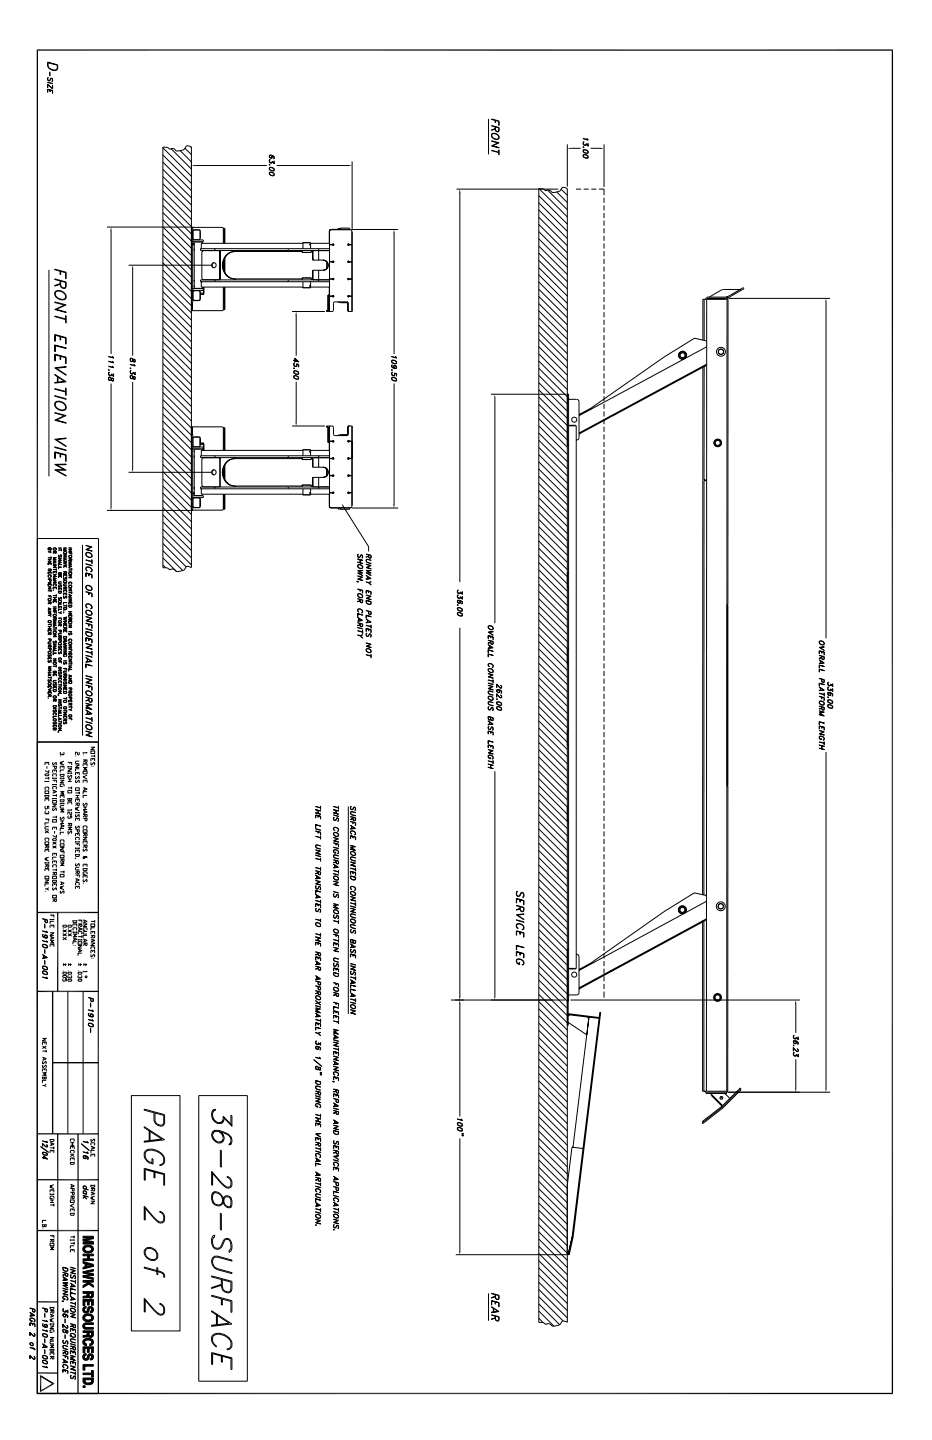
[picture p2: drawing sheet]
<svg xmlns="http://www.w3.org/2000/svg" width="279mm" height="432mm" viewBox="0 0 279 432" stroke-linecap="round" stroke-linejoin="round" font-family="sans-serif">
<g fill="none" stroke="#000" stroke-width=".3">
<path d="M14.2 18.6l3.1 .9v1a1.36 1.36 0 0 1-2.3 .2 1.85 1.85 0 0 1-.8-2.1zM14.4 18.8l2.8 .7-.2 1.3a1.83 1.83 0 0 1-2.6-2zM14.2 24.7l1.6 .4zM14.2 25.3l1.6 1.3v-1l-.1 1-1.5-1.4v1l.1-.9M14.2 26.7l1.6 .5v.8l-.1-.8-1.4-.3-.1 .7zM14.3 23.3l.2-.1a.54 .54 0 0 0-.2 .6 .54 .54 0 0 0 .6 .3l.4-.6 .4 .1-.1 .9 .1-.3-.1-.6h-.3l-.5 .6h-.3zM14.9 21.6l.1 1.2zM15 27v.5v-.5M146.5 35.7v10.6M147.3 35.7l2.3 .6v1.3l-.1-1.2zM148.4 36.1l.1 .7v-.7M148.4 38l.1 1.2 .4 .3h.5l.2-1.3-2.3-.5 2.2 .6-.1 1.1a.66 .66 0 0 1-.9-.6v-.7"/>
<path d="M148.4 38.6l-1.1 .5 1.1-.4M48.8 44.1l1.2 .1 1.1 .5a1.54 1.54 0 0 1 1.9 .6l1.7-.3 .7-.4a1.13 1.13 0 0 1 .8-.9 1.13 1.13 0 0 1 1.2 .4v126.1a1.11 1.11 0 0 0-1.8 .1l-.5 .7-1.2 .3a1.26 1.26 0 0 1-1.7-.6l-.7-.1-.6 .2-.8-.5-1.3-.1zM48.8 44.3l8.6 8.6M48.8 46.5l8.6 8.5M48.8 48.6l8.6 8.6M48.8 50.8l8.6 8.5M48.8 52.9l8.6 8.6M48.8 55.1l8.6 8.5M48.8 57.3l8.6 8.5M48.8 59.4l8.6 8.6M51.3 44.6l6.1 6.1M54 45.1l3.4 3.4"/>
<path d="M55.4 44.4l2 2M57.2 44l.2 .2M58.6 49.6h21.4M80.7 49.3l.2 .2zM80.8 49.4h.1M80.8 50.2a.91 .91 0 0 1 1 .1 .91 .91 0 0 1 .3 .9 .91 .91 0 0 1-1 0 .91 .91 0 0 1-.3-1zM80.8 51.7a.9 .9 0 0 1 1 0 .9 .9 0 0 1 .3 .9 .9 .9 0 0 1-.9 0 .9 .9 0 0 1-.4-.9zM80.8 46.8l.4-.2 .9 .5M80.8 47l.4 .4 .4-.2M80.8 48.4l.3 .4 .5-.2M80.8 50.3h.8l.5 .4M80.8 50.7l.8 .5 .5-.1"/>
<path d="M80.8 51.8h.8l.5 .3M80.8 52.2l.5 .4h.8M80.8 50.3v.6M80.8 51.7v.6M80.9 47.9l-.1 .2M81.1 46.5l-.3 .3 .3 .5M81.1 48.8l-.3-.4 .2-.6a.51 .51 0 0 0-.2 .8 .51 .51 0 0 0 .8 0v-.2l.6 .7v-.8l-.1 .7M81.2 46.6l.4 .4M81.3 46.6l.3 .5-.3 .3M81.3 48.9l.3-.5 .6 .6M81.4 46.6l.2 .5a.46 .46 0 0 1-.8 .1 .46 .46 0 0 1 .4-.7l.9 .5 .1 .3-.2 .3 .1-.1M82.1 47v.6"/>
<path d="M82.1 50.6v.6M82.1 52v.6M83 49.6h21.3M105.6 48.4v20.5M136.8 56.7h30.6M137.9 57.9v116.7M147.3 42.2l2.3 .6-1.9 .9 1.9 .6-2.3-.5 2-.9zM147.4 40.2a1.34 1.34 0 0 1 1.5 0 1.34 1.34 0 0 1 .6 1.4 1.35 1.35 0 0 1-1.5 0 1.35 1.35 0 0 1-.6-1.4zM147.6 40.2a1.27 1.27 0 0 1 1.3 .1 1.27 1.27 0 0 1 .5 1.3 1.27 1.27 0 0 1-1.4-.1 1.27 1.27 0 0 1-.4-1.3zM149.5 45.7l-2.2-.6 2.2 .6M149.5 45l.1 1.4zM161.5 56.5l1.3 .2a1.47 1.47 0 0 0 1.7 .3l.7 .3a.94 .94 0 0 0 1.2 .4l1.3-.4 .4-.4a.92 .92 0 0 1 .6-.7 .92 .92 0 0 1 1 .2l.4 .1v340l-.4-.2a.99 .99 0 0 0-1-.2 .99 .99 0 0 0-.7 .9 2.55 2.55 0 0 1-2.8 .4 1.49 1.49 0 0 0-1.7-.3 1.98 1.98 0 0 0-2-.6z"/>
<path d="M161.5 58.7l8.6 8.5M161.6 56.6l8.5 8.4M164.1 57l6 5.9M166.9 57.6l3.2 3.1M168.2 56.7l1.9 1.9M170.1 43.3v12.6M171.3 44.5h2.8M172.7 56.7h1.5M174.8 44l.2 .2zM174.8 41.5l1.4 .4-.2-.3 .3 .4zM174.9 44.1h.1M174.9 45a.9 .9 0 0 1 1 0 .9 .9 0 0 1 .4 .9 .94 .94 0 0 1-1 0 .94 .94 0 0 1-.4-.9z"/>
<path d="M174.9 46.4a.92 .92 0 0 1 1 0 .92 .92 0 0 1 .4 .9 .94 .94 0 0 1-1 0 .94 .94 0 0 1-.4-.9zM174.9 43.2l.3 .3 .5-.1M174.9 45h.8l.6 .4M174.9 45.5l.8 .4 .6-.1M174.9 46.5h.8l.6 .3M174.9 46.9l.6 .4h.8M174.9 45v.6M174.9 46.4v.6M175 56.7h1.5M175 42.6l-.1 .2M175.4 43.6l.2-.1 .1-.4 .6 .7M175.7 43.2l.6 .6v-.8v.7"/>
<path d="M175.7 43.2v.1a.51 .51 0 0 1-.8 .1 .51 .51 0 0 1 .2-.8l-.2 .5 .3 .4M176.2 45.3v.6M176.2 46.8v.5M177.1 44.5h2.8M177.3 56.7h1.5M179.6 56.7h1.5v1.8M181.1 43.3v12.8M181.1 59.3v1.5M32.1 68.1h25.1M33.3 69.3v36.9M38.5 79.5h25M48.8 61.6l8.6 8.5"/>
<path d="M48.8 63.7l8.6 8.6M48.8 65.9l8.6 8.5M48.8 68.1l8.6 8.5M48.8 70.2l8.6 8.6M48.8 72.4l8.6 8.5M48.8 74.5l8.6 8.6M48.8 76.7l8.6 8.5M48.8 78.8l8.6 8.6M57.4 73.4h.1M57.4 68.1h.4v22.9h-.4M57.4 73.1h.1M57.4 68.3h.1"/>
<path d="M57.4 68.6h.1M57.8 68.2h8.9l.3 .4v4.4M57.8 71.9h3.1v.6h-3.1M57.8 69.4l.4-.5h1.4l.4 .2v2.4l-.4 .4M57.8 71.5l.4 .4M57.8 73.4h.4M57.8 73h.4M57.8 73.1h.4M58.1 69l1.8 .2 .1 2.3-.2 .3-1.6 .1-.3-.3-.1-2.2zM58.2 73v.4M58.2 74.6v.5M60.7 75.2h5.3v8.7h-5.3"/>
<path d="M60.7 73v-.5h-2.5v14h2.5v-.4M60.7 75.1v.2M60.9 75.2l-.4 .3v8l.4 .4M64.2 78.8a.79 .79 0 0 0-.6 .7 .79 .79 0 0 0 .6 .8M64.5 74.6v.5M65.9 75.2v8.7M67 78.4v2.2M67 68.5h.4v4.5M67.1 68.5v4.5M67.1 77.8v3.4M67.4 77.2v4.6M68.9 75.8a4.4 4.4 0 0 0 0 7.4"/>
<path d="M70.3 75.4a4.1 4.1 0 0 0-3.6 4.1 4.1 4.1 0 0 0 3.6 4.1M70.3 75.1v.3M70.3 75.4h20.3M70.4 75.1v.3a4.1 4.1 0 0 0-3.6 4.1 4.1 4.1 0 0 0 3.6 4.1v.3M86.4 74.6v.5M90.6 75.4v.3M90.6 75.7h.1M90.6 75.7h2.7M90.6 75.1v.6M90.8 72.8v.2M90.8 72.8h2.3M90.8 73h-30.5v1.6"/>
<path d="M90.8 72.8v1.8M90.8 72.7v.1M90.9 72.7l-.1 .1M92.9 73.2l.1 .4zM93.1 72.7v.1M93.1 73h5.7M93.1 72.8v1.8M93.3 75.4h.5M93.3 75.1v.6M93.3 75.7h-.1M95.5 74.6v3.4M96.8 78l1.2 .6"/>
<path d="M96.9 78a1.52 1.52 0 0 1 1.5 1.5 1.52 1.52 0 0 1-1.5 1.5M97.8 75.1v.1M98 75.1v.1M98 78.5v2M98.7 69.3l.1 4h.8M98.8 74.6h-38.7v.5h38.7M98.8 75.2h-5v2.8h3.1M99.1 68.9l-.4 .4M99.1 68.9h6.2l.2 .4v4h-.9M99.2 68.9l-.4 .4M99.5 68.8l5.7 .1M99.5 68.8l-.2 .1"/>
<path d="M99.6 73.3v.1M99.6 78.5h.1M99.6 73.3l.3-.1 .2 .3-.5-.1M99.6 78.5l.3-.2 .2 .3-.3 .1-.2-.2M99.6 73.4h-.8v5.1h.8M99.6 78.5h-.8v5.1h.8M99.7 73.3h.3v.2h-.3zM99.8 73.1l.3 .3-.3 .2M99.8 78.3l.3 .2-.3 .2 .2-.2zM99.8 73.2l.2 .2-.2 .2M101.4 68.5v.3M101.4 68.5h.1"/>
<path d="M101.4 68.5h.7M102.1 68.5l2.7-.1v.4M102.1 68.4v.4M104.3 73.3h.3M104.3 73.3l.3 .1-.2 .2zM104.3 78.4h.2v.2h-.2zM104.4 78.3h.2h-.2l.1 .4-.3-.1zM104.4 73.2l.2 .2-.2 .2M104.4 73.1l.2 .2M104.4 73.2v.1M104.6 73.3h-.4l.2 .3 .2-.2-.2 .2M104.6 73.4h.9v5.1h-.9"/>
<path d="M104.6 78.5h.9v5.1h-.9M104.7 73.3v.1M104.7 78.5h.1M105.3 73.3v.1M105.3 78.5h.1M105.5 69.5l.1 23.9h-1l-.3-.2-.1-2.4M105.5 68.8h13.9M118.1 70v36.2M161.5 60.8l8.6 8.6M161.5 63l8.6 8.5M161.5 65.1l8.6 8.6M161.5 67.3l8.6 8.5"/>
<path d="M161.5 69.4l8.6 8.6M161.5 71.6l8.6 8.6M161.5 73.8l8.6 8.5M161.5 75.9l8.6 8.6M161.5 78.1l8.6 8.5M181.1 61.6v1.5M181.1 63.9v1.5M181.1 66.1v1.6M181.1 68.4v1.6M181.1 70.7v1.5M181.1 73v1.5M181.1 75.3v1.6"/>
<path d="M181.1 77.6v1.5M181.1 79.9v1.5M14.7 80.9v62M16.4 80.7l3.4 .9v2l-.1-.1v-1.7l-3.3-.9zM16.4 90.5l3.4 .9-2.9 1.4 2.9 .9-3.4-.9 2.9-1.3-2.9-.8zM16.6 87.4a2.16 2.16 0 0 1 3.2 1.9 2.01 2.01 0 0 1-3.4-.9zM16.7 87.5a1.86 1.86 0 0 1 2.1 .1 1.86 1.86 0 0 1 .7 2 1.86 1.86 0 0 1-2.1-.2 1.86 1.86 0 0 1-.7-1.9zM18 81.3v1h.2v-1M18 84.3v1.1a1.12 1.12 0 0 0 1.7 .9l.1-1.7-3.4-1v.2l3.3 .9-.2 1.6a1.01 1.01 0 0 1-1.3-.9v-1.1M18 85.1l-1.6 .5v.2l1.6-.6M19.7 95.7l-3.3-.9v.1l3.3 .9M19.7 94.7h.1v2.1h-.1z"/>
<path d="M39.8 80.8v25.9M48.8 96.1l8.6 8.5M48.8 81l8.6 8.6M48.8 83.1l8.6 8.6M48.8 85.3l8.6 8.5M48.8 87.4l8.6 8.6M48.8 89.6l8.6 8.5M48.8 91.8l8.6 8.5M48.8 93.9l8.6 8.6M48.8 98.2l8.6 8.6M57.4 88.2h.1M57.4 87.9h.1"/>
<path d="M57.4 92.8h.1M57.4 93.1h.1M57.7 91v2.2M57.8 86.6h3.1v.5h-3.1M57.9 87.4l.3-.2h1.4l.3 .2 .1 2.3-.2 .3-1.6 .1-.3-.2zM58.2 87.1l-.4 .5M58.2 85.7v.4M58.2 83.9v.6M58.9 86.5v.1M59.6 87.1l.4 .5v2.3l-.4 .2h-1.4l-.4-.4M60 87.9h1M60.3 84.5v1.6h30.5"/>
<path d="M60.7 83.8v.1M61 86.1v2.1h-1M61.1 88.1l-.2 .2M61.1 86.1v2M61.1 88.1l-1.1 .2M64.5 83.9v.6M67 86.1v6.7l-.3 .3-9.3 .1v-.4h.3M67.1 86.1v6.8M67.4 86.1v6.8h-.4M70.3 83.6v.3M70.3 83.6h20.3M86.4 83.9v.6"/>
<path d="M87.6 93.4h9.8M88.8 94.6v12.1M90.6 83.4v.2M90.6 83.4h.7M90.6 83.3v.1M90.6 83.4v.5M90.7 83.3h.7M90.7 83.3l-.1 .1M90.8 86.1v.2M90.8 86.3h.6M90.8 86.3h.1M90.8 84.5v1.8"/>
<path d="M90.9 86.3h.6M91.3 83.4h2M91.4 86.3h1.7M92.9 85.6l.1 .4zM93.1 86.1h5.7M93.1 84.5v1.8M93.1 86.3h.1M93.2 83.3l.1 .1M93.3 83.6h.5M93.3 83.4v.5M95.5 81v3.5M96.9 81h-3.2l.1 2.9h5"/>
<path d="M97.8 83.9h.1M98 83.9h.1M98 80.4l-1.2 .6M98 93v.4M98.8 88.5h-.4v4.5v-4.5v4.5M98.8 93h-.8v.4h1.5l.4-.2 .2-2.6 3.8-.1 .4 .4 .1 2.3 .3 .2M98.8 83.9h-38.7v.6h38.7M99.2 88.8v.1M99.4 88.8v.1M99.5 88.8v.1M99.6 83.6v.1M99.6 88.8v.1"/>
<path d="M99.6 83.6h.5l-.2 .3-.3-.2M99.6 88.8l.3-.2 .2 .3h-.5M99.6 83.7h-.8v5.1h.8M99.6 88.9h-.8v4.5M99.7 88.7h.3v.2h-.3zM99.8 88.7v.3M99.8 83.5l.3 .2-.3 .2 .2-.2zM99.8 88.7l.3 .1-.3 .2 .2-.2zM101.4 90.5v.1M101.4 90.6h.1M101.4 90.6h.7M102.1 90.6v.2h2.2"/>
<path d="M102.1 90.5v.3M102.7 90.5l.2 .2M102.9 90.7h.6M102.9 90.5v.2M103.2 90.5v.2M103.5 90.5v.2M103.7 90.5l-.2 .2M103.8 90.5v.2l.4-.1M104.3 83.5h.2v.3h-.2zM104.3 88.7l.3 .1-.2 .2zM104.6 83.6h-.4l.2 .3 .2-.2M104.6 88.8l-.2-.1 .2 .1-.2 .2 .2-.1"/>
<path d="M104.6 83.6l-.2-.1 .2 .2-.2 .1 .2-.1M104.6 88.8l-.2-.2-.2 .3h.4M104.6 88.9h.9v4.5M104.6 83.7h.9v5.1h-.9M104.7 83.6v.1M104.7 88.8v.1M105 88.8v.1M105.1 88.8v.1M105.3 83.6v.1M105.3 88.8v.1M161.5 80.2l8.6 8.6M161.5 82.4l8.6 8.6"/>
<path d="M161.5 84.6l8.6 8.5M161.5 86.7l8.6 8.6M161.5 88.9l8.6 8.5M161.5 91l8.6 8.6M161.5 93.2l8.6 8.5M161.5 95.4l8.6 8.5M161.5 97.5l8.6 8.6M161.5 99.6l8.6 8.6M181.1 82.2v1.5M181.1 84.5v1.5M181.1 86.8v1.5M181.1 89v1.6"/>
<path d="M181.1 91.3v1.6M181.1 93.6v1.5M181.1 95.9v1.5M181.1 98.2v1.5M211.1 89.8h.4M211.5 89.8v-.3h6.6v.3M211.5 89.8h.4M211.9 89.8h6.2M211.9 89.8l-.1 237.4M211.9 89.5v-.4h6.1v.4M218 89.8l-.1 237.4M218.1 89l4.8-2.7 .1 .3-4.8 2.7"/>
<path d="M218.1 89l.1 .3M218.1 89l-.3 .1M218.1 89.8l.1 91.5h-.3M218.2 89.3h.1M218.2 89.3l-.2 .1M218.2 88.9l-.5 .2M218.4 89.5h30.5M221.9 86.8l-5.6 .1-3.7 2.2M247.6 90.7v100.7M16.4 103.4l3.4 .9v.2l-3.2-.8v1.7h-.2zM16.4 100.3l3.4 .9v2l-.1-.1v-1.7l-3.1-.9v1.8h-.2zM16.4 106.2l3.4 .9v2l-.1-.1v-1.7l-3.1-.9v1.8h-.2z"/>
<path d="M16.4 110.3l3.4-.4v.2l-2.9 .3 2.9 2.1zM16.4 112.2l3.4 2.3-3.4 .4v-.2l2.9-.3zM16.4 118.6l3.4 1v.1l-3.4-.9zM17.2 112.8v2M17.4 113v1.7M18 100.9v1l.2 .1v-1M18 106.8v1h.2v-.9M19.7 117.4l-3.3-.9v.2l3.3 .8M19.7 116.4h.1v2.2l-.1-.1zM32.5 106.9l1.4 .4-.1-.4 .3 .5zM32.5 108.3l1.4 .4-.1-.3 .3 .4zM32.5 109.8l1.4 .4-.2-.4 .4 .5z"/>
<path d="M32.6 110.8l.1 .2zM32.7 110.9h.1M32.6 112.2l.4 .4 .4-.2M32.6 113.7l.1 .3M32.7 113.2h.3l.5 .8 .5 .2 .1-.4-.3-.4h-.3l-.5 .7-.3-.2zM32.7 111.7l-.1 .1M32.7 113.1l-.1 .2M33.1 112.6l.2-.1 .1-.4 .7 .7M33.3 115v36.8M33.4 112.2l.7 .7v-.8l-.1 .7M33.5 112.2v.2a.52 .52 0 0 1-.9 0 .52 .52 0 0 1 .2-.8l-.2 .5 .3 .5M33.9 113.5v.7"/>
<path d="M34 113.6l-.5-.1-.3 .6a.56 .56 0 0 1-.7-.4 .56 .56 0 0 1 .3-.6l.5 .3 .2 .7 .5 .1M39 110.3l.2 .2zM39 109.3l1.4 .3-.2-.3 .3 .4zM39.1 110.4h.1M39.1 111.7l.3 .4 .5-.2M39.1 108.1l.1 .2M39.1 113.2l.1 .3M39.1 107.5h.4l.4 .9 .5 .2 .1-.5-.2-.4h-.3l-.5 .7-.4-.2zM39.1 112.7h.4l.4 .8 .5 .2 .1-.5-.2-.3h-.4l-.4 .7-.4-.2zM39.2 107.4l-.1 .2M39.2 111.1l-.1 .2M39.2 112.6l-.1 .2"/>
<path d="M39.6 112.1l.3-.5 .6 .7M39.8 114.5v25.9M39.9 111.7l.6 .7v-.8l-.1 .7M39.9 111.7a.5 .5 0 0 1-.8 .3 .5 .5 0 0 1 .2-.9l-.2 .5 .2 .5M40.4 107.8v.8M40.4 113v.7M40.4 107.9l-.2-.1-.3 .1a.47 .47 0 0 1-.4 .6 .47 .47 0 0 1-.5-.5l.1-.5a.78 .78 0 0 1 .9 .9l.4 .1M40.4 113.1l-.2-.2-.3 .2a.47 .47 0 0 1-.4 .5 .47 .47 0 0 1-.5-.5l.1-.5h.4l.5 1h.4M48.8 100.4l8.6 8.5M48.8 102.6l8.6 8.5M48.8 104.7l8.6 8.6M48.8 106.9l8.6 8.5"/>
<path d="M48.8 109l8.6 8.6M48.8 111.2l8.6 8.5M48.8 113.3l8.6 8.6M48.8 115.5l8.6 8.6M48.8 117.7l8.6 8.5M48.8 119.8l8.6 8.6M88 110.3l.2 .2zM88.2 110.4h.1M88.1 111.2a.91 .91 0 0 1 1 .1 .91 .91 0 0 1 .4 .9 .91 .91 0 0 1-1 0 .91 .91 0 0 1-.4-1zM88.1 112.7a.9 .9 0 0 1 1 0 .9 .9 0 0 1 .4 .9 .9 .9 0 0 1-1 0 .9 .9 0 0 1-.4-.9zM88.1 109.5l.4 .3 .5-.1M88.1 111.7l.8 .5 .6-.1"/>
<path d="M88.1 113.2l.6 .4h.8M88.2 108.9l-.1 .2M88.4 107.5l.9 .9-1.3-.3 1.6 .4-1.2-1.1v1.1l.1-1M88.4 109.8l-.3-.4 .2-.6a.56 .56 0 0 0-.1 .9 .56 .56 0 0 0 .8-.1v-.4l.5 .2 .1 .6v-.7l-.7-.2 .1 .5-.3 .3M88.8 114.5v12M89.4 111.6v.6M89.4 113.1v.5M89.5 111.7l-1.2-.5-.2 .1 .1 .6M89.5 113.1l-1.2-.4-.2 .1 .1 .5M117.4 106.9l1.4 .4-.2-.4 .3 .5zM117.5 108.1a.95 .95 0 0 1 1 0 .95 .95 0 0 1 .4 .9 .92 .92 0 0 1-1.1 0 .92 .92 0 0 1-.3-.9zM117.5 110.8v.3z"/>
<path d="M117.5 110.9h.1M117.5 113.2a.95 .95 0 0 1 1 .1 .95 .95 0 0 1 .4 .9 .92 .92 0 0 1-1.1 0 .92 .92 0 0 1-.3-1zM117.5 108.1h.5l.9 .4M117.5 108.6l.5 .3h.9M117.5 109.5a.85 .85 0 0 0 .4 .9 .85 .85 0 0 0 1-.2 .48 .48 0 0 0-.3-.6 .48 .48 0 0 0-.6 .4l.2 .4M117.5 110l.9 .4 .5-.1M117.5 112.2l.3 .4 .5-.1M117.5 113.3l.5-.1 .9 .5M117.5 113.7l.5 .4h.9M117.5 108.1v.5M117.5 109.5v.5M117.5 113.3v.5"/>
<path d="M117.6 111.7l-.1 .1M117.8 112.6l-.3-.5 .2-.5a.54 .54 0 0 0-.2 .9 .54 .54 0 0 0 .9-.1l-.1-.4 .6 .1v.7v-.7l-.6-.3v.8l-.3 .1M118 110l.4 .4M118 109.8l.4-.2 .5 .4M118.1 115v36.1M118.3 109.6l-.3 .3 .3 .5M118.6 109.7l.3 .4-.3 .4M118.8 108.4v.6M118.8 113.6v.6M147.2 118.2h22.6M148.4 119.4v67.5M161.5 101.8l8.6 8.6"/>
<path d="M161.5 103.9l8.6 8.6M161.5 106.1l8.6 8.6M161.5 108.3l8.6 8.5M161.5 110.4l8.6 8.6M161.5 112.6l8.6 8.5M161.5 114.7l8.6 8.6M161.5 116.9l8.6 8.6M161.5 119.1l8.6 8.5M170.1 118.2h.4v181.7h-.4M170.5 119.7h2.3a.73 .73 0 0 1 .8 .8v10.7a.74 .74 0 0 1-.9 .7M181.1 100.5v1.5M181.1 102.8v1.5"/>
<path d="M181.1 105.1v1.5M181.1 107.3v1.6M181.1 109.6v1.6M181.1 112v1.5M181.1 114.2v1.6M181.1 116.5v1.5M181.1 118.8v1.5M205.3 107.5a1.21 1.21 0 0 0 .2-2 1.21 1.21 0 0 0-1.9 .8 1.21 1.21 0 0 0 1.5 1.3M210.5 110l.1 .2-27.4 14.7-.1-.2M210.7 102v-12.3l.4 .1v12.3M210.7 109.9l-.1 158.4M211.1 110v33.9h.7"/>
<path d="M211.9 104l-38.3 20.7M211.9 102.3l-3.7-.9-9.1 5.6-22 15.4-3.5 1.9M211.9 109.5l-1.1 .6-.1-.3M211.9 109.2l-38.3 20.7M16.4 123.7l3.4 .9-2.9 1.4 2.9 .9-3.4-.9 2.9-1.3zM16.4 131.7l3.4-.4v.2l-2.9 .3 2.9 2.1zM16.4 134l3.4 .9v.2l-3.4-.9zM16.4 135.5l3.4 .9v2l-.1-.1v-1.8l-3.1-.8v1.8l-.2-.1zM16.4 139.3l3.4-.1v.1l-2.9 .1 2.9 1.6h-2.9l2.9 1.8-3.4-1.9 2.9-.1zM16.6 120.6a2.16 2.16 0 0 1 3.2 1.9 2.03 2.03 0 0 1-2.2 .4 2.03 2.03 0 0 1-1.2-2zM16.7 120.7a1.86 1.86 0 0 1 2.1 .1 1.86 1.86 0 0 1 .7 1.9 1.86 1.86 0 0 1-2.1-.1 1.86 1.86 0 0 1-.7-1.9zM18 136.1v1h.2v-1"/>
<path d="M48.8 122l8.6 8.5M48.8 124.1l8.6 8.6M48.8 126.3l8.6 8.6M48.8 128.5l8.6 8.5M48.8 130.6l8.6 8.6M48.8 132.8l8.6 8.5M48.8 134.9l8.6 8.6M48.8 137.1l8.6 8.5M48.8 139.3l8.6 8.5M57.4 128h9.3l.3 .4v6.7M57.4 130.2h.4v22.9h-.4M57.4 132.9h.1"/>
<path d="M57.4 128.1h.1M57.4 133.2h.1M57.4 128.4h.1M57.7 128v2.2v-1.8h-.3M57.8 134h3.1v.6h-3.1M57.8 131.5l.4-.5h1.4l.4 .2v2.4l-.4 .4M57.8 133.6l.4 .4M58.1 131.1h1.5l.3 .2 .1 2.3-.2 .3-1.6 .1-.3-.2-.1-2.3zM58.2 135.1v.4M58.2 136.7v.5M58.9 134.6v.1M60 132.9l1.1 .1"/>
<path d="M60 132.9h1v2.2M60 133.2h1M60.7 137.3h5.3v8.7M60.7 135.1v-.4h-2.5v13.9M60.7 137.2v.2M60.9 132.9l.2 .1M60.9 137.3l-.4 .3v8l.4 .4M61.1 133v2.1M64.5 136.7v.5M65.9 137.3v8.7M67 128.3h.4v6.8M67.1 128.3v6.8"/>
<path d="M67.1 139.9v3.4M67.4 139.3v4.6M68.9 137.9a4.4 4.4 0 0 0 0 7.5M70.3 137.5a4.1 4.1 0 0 0-3.6 4.1 4.1 4.1 0 0 0 3.6 4.1M70.3 137.2v.3M70.3 137.5h20.3M70.4 137.2v.3a4.1 4.1 0 0 0-3.6 4.1 4.1 4.1 0 0 0 3.6 4.1v.3M86.4 136.7v.5M87.6 127.7h9.8M90.6 137.8h2.7M90.6 137.5v.3M90.6 137.2l.1 .6"/>
<path d="M90.8 134.9v.2M90.8 134.9h2.3M90.8 135.1h-30.5v1.6M90.8 134.9h.1M90.9 134.9l-.1 1.8M92.9 135.3l.1 .4zM93.1 135.1h5.7M93.1 134.9v1.8M93.3 137.5h.5M93.3 137.2v.6M95.5 136.7v3.4M97.8 137.2v.1"/>
<path d="M98 128.1v-.4v.4M98 128.1h.8M98 137.2v.1M98.4 128.1v4.6h.4M98.4 128.1v4.6M98.8 127.7v4.6M98.8 137.3h-5v2.8h3.1M98.8 136.7h-38.7v.5h38.7M98.8 132.3h.8M98.8 127.7h-.8v.4M99.2 132.3v.1M99.4 132.3v.1"/>
<path d="M99.5 132.3v.1M99.6 132.3v.1M99.6 137.4v.1M99.6 137.4l.2-.1 .3 .1-.2 .3-.3-.2M99.6 137.5h-.8v5.1h1.3l-.2 .2-1.1-.1v5h.8M99.6 132.3l.5-.1-.2 .3-.3-.1M99.6 132.4h-.8v5h.8M99.8 132.1v.4M99.8 137.3l.3 .2-.3 .2 .2-.2zM99.8 132.1l.2 .2-.2 .2M99.8 132.1l.3 .2-.3 .2M101.4 130.5h.1"/>
<path d="M101.4 130.5v.1M101.4 130.5h.7M102.1 130.3v.3M102.9 130.5l-.2 .1M102.9 130.5h.6M102.9 130.5v.1M103.2 130.5v.1M103.5 130.5l.2 .1M103.5 130.5v.1M104.2 130.5h-.3v.1M104.2 130.3l.1-2.3 .3-.3h1l-.1 23.9M104.3 137.4h.2v.2h-.2z"/>
<path d="M104.3 132.2h.2v.2h-.2zM104.3 130.3l-2.2 .2M104.6 137.4l-.2-.1 .2 .2-.2 .1 .2-.1M104.6 137.4l-.1-.1-.3 .1 .2 .3 .2-.2M104.6 132.3l-.4-.1 .2 .3 .2-.1M104.6 132.3l-.2-.2 .2 .2-.2 .2 .2-.1M104.6 137.5h.9v5.1h-.9M104.6 132.4h.9v5h-.9M104.7 132.3v.1M104.7 137.4v.1M104.7 127.7l-.3 .3-.1 2.2-.4 .4-3.8-.1-.1-2.4-.2-.3-1-.1v4.6M105 132.3v.1"/>
<path d="M105.1 132.3v.1M105.3 137.4v.1M105.3 132.3v.1M105.5 127.7v4.6h-.9M161.5 121.2l8.6 8.6M161.5 123.4l8.6 8.5M161.5 125.5l8.6 8.6M161.5 127.7l8.6 8.5M161.5 129.9l8.6 8.5M161.5 132l8.6 8.6M161.5 134.2l8.6 8.5M161.5 136.3l8.6 8.6"/>
<path d="M161.5 138.5l8.6 8.5M170.1 133.5h.4M170.5 127.7h2.2v162.7h-2.2M170.5 127.7v-.2h2.2v.2M181.1 121.1v1.5M181.1 123.4v1.5M181.1 125.7v1.5M181.1 128v1.5M181.1 130.2v1.6M181.1 132.5v1.5M181.1 134.8v1.5M181.1 137.1v1.5"/>
<path d="M181.1 139.4v1.5M182.9 124.8l.2 .2-9.5 5.2M32.1 153.1h25.1M38.5 141.6h25M48.8 141.4l8.6 8.6M48.8 143.6l8.6 8.5M48.8 145.7l8.6 8.6M48.8 147.9l8.6 8.5M48.8 150.1l8.6 8.5M48.8 152.2l8.6 8.6M48.8 154.4l8.6 8.5M48.8 156.5l8.6 8.6"/>
<path d="M48.8 158.7l8.6 8.5M57.4 147.7h.1M57.4 152.9h.1M57.4 148h.1M57.4 152.6h.1M57.8 147.7h.4M57.8 148h.4M57.8 148.1h.4M58.1 149.4l1.5-.1 .3 .2 .1 2.3-.2 .3-1.9-.1-.1-2.3zM58.2 149.2l-.4 .5M58.2 146v.6M58.2 147.8v.4"/>
<path d="M59.6 149.2l.4 .5v2.3l-.4 .3h-1.4l-.4-.5M60.1 148.7h.8v.5h-3.1M60.3 146.6v1.6h30.5M60.7 148.2v.4l-2.9 .1M60.7 145.9v.1M64.2 140.9a.79 .79 0 0 0-.6 .7 .79 .79 0 0 0 .6 .8M64.5 146v.6M67 148.2v4.4l-.3 .3-8.9 .1M67 140.5v2.2M67.1 148.2v4.5M67.4 148.2v4.5h-.4M70.3 145.7v.3"/>
<path d="M70.3 145.7h20.3M86.4 146v.6M90.6 145.5v.2M90.6 145.5h.7M90.6 145.4v.1M90.6 145.5v.5M90.7 145.4h.7M90.7 145.4l-.1 .1M90.8 148.2l.1 .2M90.8 148.4h.6M90.8 146.6v1.8M90.9 148.4h.6"/>
<path d="M91.3 145.5h2M91.4 148.4h1.7M92.9 147.7l.1 .4zM93.1 148.2h5.7M93.1 146.6v1.8M93.1 148.4h.1M93.2 145.4l.1 .1M93.3 145.7h.5M93.3 145.5v.5M95.5 143.2v3.4M96.8 140.1l1.2 .6M96.9 140.1a1.52 1.52 0 0 1 1.5 1.5 1.52 1.52 0 0 1-1.5 1.6"/>
<path d="M96.9 143.2h-3.2l.1 2.8M97.8 146h.1M98 140.7v1.9M98 146h.1M98 142.5l-1.2 .7M98.7 151.9l.4 .4M98.8 151.9l.4 .4M98.8 146h-38.7v.6h38.7M99.3 152.3h.2M99.6 142.7h.1M99.6 147.7v.1M99.6 147.7h.5l-.2 .3-.3-.2"/>
<path d="M99.6 147.8h-.8v4.1M99.7 142.5h.3v.2h-.3zM99.8 147.6l.3 .2-.3 .2 .2-.2zM99.8 142.4l.3 .2-.3 .3 .2-.3-.2-.1M101.4 152.3v.3M101.4 152.6h.1M101.4 152.6h.7M102.1 152.3v.4M103 152l7.5 11.9v1.5M104.3 147.9h.3M104.3 147.6h.2v.3h-.2zM104.3 142.5l.3 .1-.2 .2z"/>
<path d="M104.4 142.4l.2 .2M104.4 142.5l.2 .1-.2 .3 .2-.2M104.4 147.9h.1M104.6 147.8l-.2 .2M104.6 147.7h-.4l.2 .3 .2-.2M104.6 142.6l-.2-.2-.2 .3h.4M104.6 147.7l-.2-.1 .2 .2-.2 .1M104.6 147.8h.9v4.1l-.2 .3-6.2 .1M104.6 142.7h.9v5h-.9M104.7 142.6v.1M104.7 147.7v.1M104.8 152.3v.4l-2.7-.1"/>
<path d="M105.2 152.3h-5.7M105.3 142.6v.1M105.3 147.7v.1M105.5 152.3h13.9M161.5 140.7l8.6 8.5M161.5 142.8l8.6 8.6M161.5 145l8.6 8.5M161.5 147.1l8.6 8.6M161.5 149.3l8.6 8.5M161.5 151.4l8.6 8.6M161.5 153.6l8.6 8.6M161.5 155.8l8.6 8.5"/>
<path d="M161.5 157.9l8.6 8.6M181.1 141.7v1.5M181.1 144v1.5M181.1 146.3v1.5M181.1 148.6v1.5M181.1 150.9v1.5M181.1 153.1v1.6M181.1 155.4v1.6M181.1 157.7v1.5M181.1 160v1.5M211.8 144.1h-.7l-.1 124.3M11.2 161.5h18.3v61h-18.3z"/>
<path d="M14.4 167.8l.9 .1zM14.4 168.4l.9 .1zM14.4 165.5h.5l.4-.4-.4 .4 .4 .3zM14.4 168.8h.9v.6v-.6h-.8l-.1 .6zM14.4 171.6h.9v.5v-.5h-.8l-.1 .5zM14.4 173.3l.9 .1zM14.4 174.7h.9zM14.4 176h.9l-.8 .6h.8h-.9l.8-.6zM14.4 178.7h.9v.5v-.5zM14.5 175.1l-.1 .5v-.5h.9v.5v-.5M14.6 173l-.2-.2a.45 .45 0 0 1 .5-.5 .45 .45 0 0 1 .4 .6l-.2 .1M14.8 164.7l.5 .2v-.6h-.9l.1 .6 .4-.2"/>
<path d="M14.8 164.4v.4h-.3v-.4h.8v.4h-.3l-.1-.4M14.8 168.8v.3l.1-.3M14.8 170.7l.1 .4 .4 .1v-.6h-.9l.9 .1v.4h-.3l-.1-.4M14.8 170.9l-.4 .3 .4-.2M14.8 171.6v.3l.1-.3M14.8 173.8l.1 .5h.4v-.5h-.9h.9v.5l-.4-.1v-.4M14.8 175.1v.3l.1-.3M14.8 178.7v.3l.1-.3M14.8 167.9v.5M14.9 167.9v.5M15.3 167.2h-.9l.9 .1M15.3 166.9v.6z"/>
<path d="M15.3 177.1h-.9l.9 .1M15.3 176.8v.6zM16.1 177h.1M15.9 179.2h1zM15.9 179.8h1zM15.9 165.3h1v.5l-.3 .1-.2-.2v-.3l.1 .4h.3l.1-.4zM15.9 167.2h1l-.8 .3 .8 .4h-1h.8l-.8-.4 .8-.3zM15.9 168.2l1 .4-1 .3 .8-.3zM15.9 169.2h1zM15.9 169.6h1l-.8 .6h.8h-1l.8-.6zM15.9 171.3h1v.6v-.5h-.9l-.1 .5zM15.9 172.2h1l-.8 .6 .8 .1h-1l.8-.6z"/>
<path d="M15.9 173.1l1 .4-1 .3 .8-.3zM15.9 174.1h1l-.8 .6 .8 .1h-1l.8-.6zM15.9 176.1h1v.5v-.5h-.9l-.1 .5zM15.9 178.6h1zM16 177h.1M16.2 168.3v.5M16.2 173.2v.6M16.2 173.2v.5M16.4 165.6l-.5 .3 .5-.3M16.4 179.2v.6M16.4 171.4v.3zM16.4 176.1v.3z"/>
<path d="M16.9 170.8h-1h1M16.9 170.5v.6zM16.9 178.3v.6zM17.5 167.4h.9zM17.5 168h.9zM17.5 169.3h.9h-.9v.5zM17.5 170l.9 .1h-.9v.5zM17.5 164.3l.9 .1zM17.5 168.3l.9 .3-.9 .4 .8-.4zM17.5 171.8h.9v.5h-.4l-.1-.2M17.5 171.8l.1 .5 .4-.2M17.5 172.7h.9v.5v-.5"/>
<path d="M17.5 176.4h.9v.5v-.5h-.9v.5zM17.5 177.3h.9a.51 .51 0 0 1-.2 .6 .51 .51 0 0 1-.6-.1zM17.5 171.8l.2 .5h.2v-.5M17.5 172.7v.5zM17.5 174.6l.9-.1-.8 .1-.1 .2 .1 .2 .8 .1h-.8zM17.5 175.5l.3 .5 .5-.5 .1 .5-.2-.5-.6 .6zM17.5 177.3h.9a.44 .44 0 0 1-.4 .6 .44 .44 0 0 1-.5-.6zM17.5 179.2l.3 .5 .5-.6 .1 .6-.2-.5-.6 .6zM17.6 166.4v.6l.6-.6 .2 .5-.2-.5-.6 .6zM17.7 168.3v.6M17.8 168.4v.4M17.9 172.7v.3l.1-.3"/>
<path d="M17.9 176.4v.3l.1-.3M17.9 167.4v.6M18 171.8l.1 .5h.3v-.5M18 167.4v.6M18.4 164.9h-.9l.9 .1M18.4 164.6v.6zM19 166.4h1zM19 167h1zM19 164.3h1l-.8 .4 .8 .3h-1h.7l-.7-.3 .7-.3zM19 167.3l1 .4-1 .3 .8-.3zM19 168.5l1-.3-.8 .3 .8 .2-.8 .2 .8 .3-1-.3 .8-.2zM19 169.5h1z"/>
<path d="M19 171.9l.5-.2zM19 172.3h1v.6v-.5h-.9l-.1 .5zM19 176.6l.5-.3zM19 177.9h1v.6v-.5h-.9l-.1 .5zM19.1 173.2l.2 .5 .5-.6 .2 .6-.2 .1 .2-.5-.3-.1-.5 .6zM19.1 175.2l.9-.1h-.7l-.2 .3 .1 .2 .8 .1h-.8zM19.1 178.8l.2 .5 .5-.5 .2 .5-.2 .1 .2-.4-.3-.2-.5 .6zM19.2 167.4v.6M19.4 169.5l.6 .6-.5-.6M19.5 171.4v.5h.5v-.5h-1h1l-.1 .5h-.3l-.1-.5M19.5 172.4v.2v-.2M19.5 176.1v.5h.5v-.5h-1h1l-.1 .5h-.3l-.1-.5"/>
<path d="M19.5 178v.2v-.2M19.5 166.4v.6M19.6 169.7l-.6 .4 .6-.4M20.6 164.3l.9 .1zM20.6 164.7h.9l-.8 .6 .8 .1h-.9l.8-.6zM20.6 165.7h.9v.6v-.5zM20.6 168.5h.9l-.8 .3 .8 .4h-.9l.7-.1-.7-.3 .7-.3zM20.6 169.4l.9 .4-.9 .4 .8-.4zM20.6 170.6l.9 .1zM20.6 171.2l.9 .1zM20.6 172.6h.9l-.8 .6h.8h-.9l.8-.5zM20.6 176.6h.9l-.8 .5 .8 .1h-.9l.8-.6z"/>
<path d="M20.6 178.2l.9 .4-.9 .3 .8-.3zM20.6 179.2l.9 .1zM20.6 179.6h.9l-.8 .6h.8h-.9l.8-.5zM20.8 175.2a.38 .38 0 0 1-.2-.5 .38 .38 0 0 1 .5-.2 .35 .35 0 0 1 .4 .3 .35 .35 0 0 1-.2 .4M20.8 169.5v.6M20.8 178.3v.5M21 165.8v.3l.1-.3M21 167.6l.1 .4 .3 .1 .1-.6h-.9l.9 .1-.1 .4h-.3v-.4M21 167.8l-.4 .3 .4-.2M21.5 170.4v.6zM21.5 177.7h-.9h.9M21.5 177.4v.6z"/>
<path d="M24.7 163.4v57.2M25.7 163.5l1.9 .5-1.6 .8 1.6 .5-1.9-.5 1.6-.8zM25.7 169.1l1.9 .6zM25.7 171.8l1.9 .5v1.1l-.1-1-1.7-.5-.1 1zM25.7 177.4l1.9 .5v1.1l-.1-1zM25.8 165.8a1.1 1.1 0 0 1 1.3 0 1.1 1.1 0 0 1 .4 1.2 1.1 1.1 0 0 1-1.3 0 1.1 1.1 0 0 1-.4-1.2zM25.8 175.7a1.1 1.1 0 0 1 1.3 0 1.1 1.1 0 0 1 .4 1.2 1.1 1.1 0 0 1-1.3 0 1.1 1.1 0 0 1-.4-1.2zM25.8 170.2a1.1 1.1 0 0 1 1.3 0 1.1 1.1 0 0 1 .4 1.1l-.3 .2 .1-.1a.94 .94 0 0 0-.3-1.2 .94 .94 0 0 0-1.2 .1l.3 1-.4-.6zM25.9 165.8a1.03 1.03 0 0 1 1.1 .1 1.03 1.03 0 0 1 .4 1.1 1.03 1.03 0 0 1-1.1-.1 1.03 1.03 0 0 1-.4-1.1zM25.9 175.7a1.01 1.01 0 0 1 1.2 .1 1.01 1.01 0 0 1 .3 1.1 1.03 1.03 0 0 1-1.1-.1 1.03 1.03 0 0 1-.4-1.1zM26.6 172.1l.1 .6v-.6M26.6 177.7l.1 .6v-.5"/>
<path d="M27.5 168.3l-1.8-.4 1.8 .6M27.5 167.8l.1 1.2zM48.8 160.8l8.6 8.6M48.8 163l7 7M48.8 165.1l6 6M48.8 167.3l4.1 4M48.8 169.4l.8 .8M106.9 174.2l.5 .3-.4-.2M107.2 167.6l1.5 .5zM107.2 168.6l1.5 .4zM107.2 171.1l1.5-.1-1.3 .1 1.3 .8h-1.3l1.3 .8-1.5-.9h1.3zM107.2 172.7l1.5 .4-1.3 .6 1.3 .4-1.5-.4 1.3-.6z"/>
<path d="M107.2 176.6l1.5 .4v.9l-.1-.8zM107.2 174.4l-.1 .1M107.3 169.4a.83 .83 0 0 1 1 .1 .83 .83 0 0 1 .2 1 .93 .93 0 0 1-1.2-1.1zM107.3 174.4h.1M107.3 166.2l.1-.1a.54 .54 0 0 0-.1 .6 .54 .54 0 0 0 .5 .4l.4-.7h.3l.2 .4-.2 .6a.55 .55 0 0 0 .2-.6 .55 .55 0 0 0-.5-.3l-.3 .6-.5 .1-.2-.5zM107.3 169.4a.83 .83 0 0 1 1 .1 .83 .83 0 0 1 .3 .9 .83 .83 0 0 1-1-.1 .83 .83 0 0 1-.3-.9zM107.3 178.2a.83 .83 0 0 1 1 0 .83 .83 0 0 1 .3 .9 .83 .83 0 0 1-1-.1 .83 .83 0 0 1-.3-.8zM107.4 178a.84 .84 0 0 1 1 .2 .84 .84 0 0 1 .1 1 .84 .84 0 0 1-1-.2 .84 .84 0 0 1-.1-1zM107.9 176.8v.5l.1-.4M107.9 179.8l.2 .8 .5 .1 .1-.8-1.5-.4 1.4 .5v.7l-.5-.2-.1-.7M107.9 167.9v.8M108 167.9v.9"/>
<path d="M109.7 169.2l1.6 .4-1.3 .6 1.3 .4-1.6-.4 1.4-.6zM109.7 171h1.6l-1.3 .1 1.3 .8h-1.3l1.3 .7-1.6-.8h1.4zM109.7 172.5l1.6 1-1.6 .2 1.4-.2zM109.7 177l1.6 .4v.9l-.1-.8-1.4-.4-.1 .8zM109.7 178.4l1.6 .4-1.3 .6 1.3 .4-1.6-.4 1.4-.6zM109.7 180l1.6 .4v.5a.91 .91 0 0 1-1.2 .2 .91 .91 0 0 1-.4-1.1zM109.8 167.8l1.5 .2-1.1-.3-.4 .3 .2 .5 1.3 .5-1.3-.4zM110.1 172.7v.9M110.2 172.9v.7M110.5 166.4l.1 .8 .5 .2 .2-.9-1.6-.4 1.5 .5-.1 .7-.5-.1v-.8M110.5 166.7l-.8 .4 .8-.3M110.5 177.3v.4l.1-.4"/>
<path d="M110.6 174.7l.7 .8-.7-.7-.9-.3 .9 .2 .7-.3-.7 .4M137.2 177.5l.3 .4 .5-.2M137.2 179l.3 .4 .5-.2M137.3 177l-.1 .2M137.3 178.5l-.1 .1M137.7 177.9l.3-.4 .6 .7M137.7 179.4l.3-.5 .6 .7M138 177.5l.6 .7v-.8v.7M138 179l.6 .7v-.9v.8M138.1 177.6a.49 .49 0 0 1-.6 .4 .49 .49 0 0 1-.4-.6l.3-.5-.2 .6 .3 .4M138.1 179a.5 .5 0 0 1-.8 .3 .5 .5 0 0 1 .1-.9l-.2 .5 .3 .4M161.5 160.1l8.6 8.5"/>
<path d="M161.5 162.2l8.6 8.6M161.5 164.4l8.6 8.6M161.5 166.6l8.6 8.5M161.5 168.7l8.6 8.6M161.5 170.9l8.6 8.5M161.5 173l8.6 8.6M161.5 175.2l8.6 8.5M161.5 177.4l8.6 8.5M161.5 179.5l8.6 8.6M170.1 176.3h.4M170.1 171.7h.4M181.1 162.3v1.5"/>
<path d="M181.1 164.6v1.5M181.1 166.9v1.5M181.1 169.1v1.6M181.1 171.4v1.6M181.1 173.7v1.5M181.1 176v1.5M181.1 178.3v1.6M14.4 187.9h.9zM14.4 188.4l.9 .1zM14.4 181l.4-.3zM14.4 182.3l.9 .3-.9 .4 .8-.4zM14.4 183.2h.9l-.8 .6 .8 .1h-.9l.8-.6z"/>
<path d="M14.4 187.3h.9zM14.4 190.2l.4-.2zM14.4 197.2h.9v.5v-.4h-.8l-.1 .4zM14.5 188.9l-.1 .5v-.6h.9v.6v-.5M14.5 192.6l.8-.1-.8 .2v.3l.8 .1h-.8zM14.5 196.3l.2 .5 .5-.6 .1 .6-.2-.5-.6 .6zM14.5 198.1l.2 .5 .5-.6 .1 .6-.2-.5-.6 .5zM14.6 182.4v.5M14.7 182.4v.5M14.8 180.5l.1 .5h.4v-.5h-.9h.9v.5h-.3l-.1-.5M14.8 188.9v.3l.1-.3M14.8 189.8l.1 .4 .3 .1 .1-.6h-.9l.9 .1v.4h-.3l-.1-.4"/>
<path d="M14.8 191.6l.1 .4 .3 .2 .1-.6h-.9h.9v.4h-.4v-.4M14.8 193.5l.1 .5h.4v-.5h-.9h.9l-.1 .5-.3-.5M14.8 193.7l-.4 .4 .4-.3M14.8 194.4l.1 .5h.4v-.5h-.9h.9v.5l-.4-.1v-.4M14.8 197.3v.2l.1-.2M14.8 187.9v.5M14.9 184.5l.4 .3-.4-.3h-.5l.9-.3-.4 .3M14.9 187.9v.5M15.3 187v.6zM15.9 193.1l1 .1zM15.9 193.7l1 .1zM15.9 195.1h1h-.9l-.1 .5z"/>
<path d="M15.9 195.8l1 .1h-.9l-.1 .5zM15.9 180.1h1v.6v-.5M15.9 182h1zM15.9 182.4h1l-.8 .6h.8h-1l.8-.6zM15.9 183.4h1v.5v-.4zM15.9 185.2h1v.5l-.3 .1-.2-.2v-.4l.1 .5h.3l.1-.5zM15.9 185.7l.5-.2zM15.9 186.1h1l-.8 .4 .8 .3h-1h.8l-.8-.3 .8-.3zM15.9 187.1l1 .4-1 .4 .8-.4zM15.9 188.9h1zM15.9 190.3h1l-.8 .6h.8h-1l.8-.5zM15.9 194.1l1 .3-1 .4 .8-.4z"/>
<path d="M15.9 197.5h1l-.8 .6 .8 .1h-1l.8-.6zM16 180.2l-.1 .5zM16 192.3v.4l.2 .1a.47 .47 0 0 1 .7-.5l-.2 .5v-.5l-.5 .5-.2-.1zM16.2 187.2v.5M16.2 194.2v.5M16.2 187.3v.4M16.4 193.2v.5M16.4 180.2v.3zM16.4 183.5v.2zM16.9 188.3h-1h1M16.9 188v.6zM16.9 199.7h-1l1 .1"/>
<path d="M16.9 199.5v.5zM17.5 181.1h.9h-.9v.5zM17.5 182.7h.9h-.9v.5zM17.5 181.8h.9v.6v-.5h-.9v.5zM17.5 185.3h.9v.5v-.4zM17.5 191.4l.4-.2zM17.5 194.6h.9v.5v-.4h-.9v.4zM17.5 198.3h.9v.6v-.5zM17.5 190l.9-.1-.9 .2 .1 .3 .8 .1h-.8zM17.5 193.7l.3 .5 .5-.5 .1 .5-.2-.5-.6 .6zM17.6 195.4v.6l.6-.6 .2 .6-.2-.5-.6 .6zM17.9 181.9v.3l.1-.3"/>
<path d="M17.9 185.4v.2l.1-.2M17.9 187.2l.1 .4h.4v-.5h-.9l.9 .1v.4h-.4v-.4M17.9 187.4l-.4 .3 .4-.3M17.9 189l.1 .5h.4v-.5h-.9h.9v.5h-.4v-.5M17.9 190.9l.1 .5h.4v-.5h-.9h.9v.5h-.4v-.5M17.9 191.8l.1 .5h.4v-.5h-.9h.9v.5h-.4v-.5M17.9 194.7v.2l.1-.2M17.9 198.4v.2l.1-.2M18 183.7l.4 .4-.4-.4h-.5l.9-.3-.4 .3M19 180.7h1h-.9l-.1 .5zM19.2 183.2h.1M19.2 183.7h.1"/>
<path d="M19 186.3h1zM19 186.9h1zM19 182.2h1a.51 .51 0 0 1-.5 .7 .51 .51 0 0 1-.5-.7zM19 185.3l1-.3-.8 .3 .8 .2-.8 .2 .8 .3-1-.3 .8-.2zM19 187.3h1v.6v-.6h-.9l-.1 .6zM19 189.1h1v.5v-.5M19 190.9h1v.3a.51 .51 0 0 1-.5 .3 .51 .51 0 0 1-.5-.3zM19 192.6l1 .4-1 .4 .8-.4zM19 193.8l1-.2-.8 .2 .8 .3-.8 .2 .8 .2-1-.2 .8-.2zM19 194.8l1 .1zM19 195.2h1l-.8 .6 .8 .1h-1l.8-.6zM19 198.1l1 .1z"/>
<path d="M19.1 183.2h.1M19.1 183.7h.1M19.1 182.3h.9a.47 .47 0 0 1-.4 .5 .47 .47 0 0 1-.5-.3zM19.1 189.1l-.1 .5zM19.1 190.9h.9a.45 .45 0 0 1-.5 .6 .45 .45 0 0 1-.4-.6zM19.1 196.4l.1-.1a.44 .44 0 0 1 .6-.1 .44 .44 0 0 1 0 .6l-.1 .1a.37 .37 0 0 0 .1-.5 .37 .37 0 0 0-.5-.1 .37 .37 0 0 0-.1 .5l.3-.1v.2l-.3-.1zM19.1 198.6l.1-.1a.31 .31 0 0 0-.1 .4 .31 .31 0 0 0 .3 .2l.3-.5h.3l-.2 .6v-.6l-.5 .6-.2-.1zM19.2 192.7v.6M19.5 187.3v.3v-.3M19.5 188.2v.5h.5v-.5h-1h1l-.1 .5h-.3l-.1-.5M19.5 188.4l-.5 .3 .5-.2M19.5 189.1v.3v-.3"/>
<path d="M19.5 191.9v.4h.5v-.5h-1l1 .1-.1 .4h-.3l-.1-.4M19.5 192.1l-.5 .3 .5-.2M19.5 186.3v.6M20 181.6h-1l1 .1M20 181.3v.6zM20.6 183.4l.9 .1zM20.6 184h.9zM20.6 181.5h.9v.3a.51 .51 0 0 1-.4 .3 .51 .51 0 0 1-.5-.3zM20.6 184.4h.9v.5v-.5h-.9v.5zM20.6 187h.9zM20.6 187.4h.9l-.8 .6 .8 .1h-.9l.8-.6zM20.6 189.4h.9z"/>
<path d="M20.6 193.6h.9l-.8 .6h.8h-.9l.8-.5zM20.6 194.6h.9v.5v-.4zM20.6 195.4l.9 .1zM20.6 195.8h.9v.4a.51 .51 0 0 1-.4 .3 .51 .51 0 0 1-.5-.3zM20.6 197.6h.9l-.8 .6 .8 .1h-.9l.8-.6zM20.6 198.8l.9 .1zM20.6 199.4l.9 .1zM20.6 199.7l.9 .4-.9 .4 .8-.4zM20.6 180.6h.9M20.6 186.2h.9M20.6 196.8h.9M20.6 180.7v.5z"/>
<path d="M20.6 181.5h.9a.43 .43 0 0 1-.4 .6 .43 .43 0 0 1-.5-.6zM20.6 186.2v.5zM20.6 189.8l.2 .6 .6-.6 .1 .5-.2-.5-.6 .6zM20.6 195.9h.9a.43 .43 0 0 1-.4 .5 .43 .43 0 0 1-.5-.5zM20.6 196.8v.5zM20.8 192.3a.38 .38 0 0 1-.2-.5 .38 .38 0 0 1 .5-.2 .35 .35 0 0 1 .4 .3 .35 .35 0 0 1-.2 .4M20.8 199.8v.6M21 180.7v.3l.1-.3M21 184.4v.3l.1-.3M21 185.3l.1 .4 .3 .1 .1-.6h-.9l.9 .1-.1 .4h-.3v-.4M21 185.5l-.4 .3 .4-.2M21 186.2v.3l.1-.3"/>
<path d="M21 194.7v.2l.1-.2M21 196.8v.3l.1-.3M21 183.5v.5M21.1 183.5v.5M21.5 180.7v.5zM21.5 186.2v.5zM21.5 196.8v.5zM21.5 198.6v.6zM25.7 199.1l1.9 .6-1.8-.5-.1 1zM25.7 184.8l1.9 .6-1.6 .7 1.6 .5-1.9-.5 1.6-.7zM25.7 186.8l1.9 .5v1.1l-.1-1zM25.7 188.5l1.9 .6z"/>
<path d="M25.7 189.3l1.9 .5v.6a1.13 1.13 0 0 1-1.4 .3 1.13 1.13 0 0 1-.5-1.4zM25.7 191.2l1.9 .5v1.1l-.1-1-1.7-.5-.1 1zM25.7 192.9l1.9 .5-1.6 .8 1.6 .5-1.9-.5 1.6-.7zM25.7 196.5l1.9 .6zM25.7 197.1l1.9 1.3-1.9 .2 1.6-.3zM25.8 183.2a1.1 1.1 0 0 1 1.3 0 1.1 1.1 0 0 1 .4 1.1 1.1 1.1 0 0 1-1.3 0 1.1 1.1 0 0 1-.4-1.1zM25.8 181.3a1.1 1.1 0 0 1 1.3 0 1.1 1.1 0 0 1 .4 1.1l-.3 .2a.71 .71 0 0 0 .3-.8 .71 .71 0 0 0-.6-.5h-1l-.1 .5 .3 .6-.4-.6zM25.8 189.4l1.7 .5v.5a1.01 1.01 0 0 1-1.3 .2 1.01 1.01 0 0 1-.4-1.2zM25.9 183.2a1 1 0 0 1 1.1 0 1 1 0 0 1 .4 1.1 1 1 0 0 1-1.1 0 1 1 0 0 1-.4-1.1zM26.1 197.4v1.1M26.2 197.5v.9M26.6 187.2l.1 .6v-.6"/>
<path d="M26.6 191.5l.1 .6v-.5M27.5 195.8l-1.8-.5 1.8 .6M27.5 195.3l.1 1.1zM107.2 184l1.5 .5-1.4-.4-.1 .8zM107.2 180.4l.7-.3zM107.2 185.1l1.5 1-1.5 .1 1.3-.2zM107.2 187.6l.7-.3zM107.2 188.2l1.5 .4zM107.3 182.7a.83 .83 0 0 1 1 .1 .83 .83 0 0 1 .2 1h-.1l.1-.1a.76 .76 0 0 0-.2-.9 .76 .76 0 0 0-1 .1l.2 .7-.3-.4zM107.5 185.4v.8M107.6 185.4v.8M107.9 187l.2 .8 .5 .1 .1-.8-1.5-.4 1.4 .5v.7l-.5-.2-.1-.7"/>
<path d="M108 190.6l.7 .8-.7-.7-.8-.3 .8 .2 .7-.3-.7 .4M108.6 189.5l-1.4-.4 1.4 .4M108.6 189l.1 1zM109.7 184.5l1.6 .5-1.5-.4v.8zM109.7 185.6l1.6 1-1.6 .2 1.4-.3zM109.7 188.4l1.6 .4v.9l-.1-.8-1.4-.4-.1 .8zM109.7 192.8l1.6 .4-1.3 .6 1.3 .4-1.6-.4 1.4-.6zM109.8 194.6a.84 .84 0 0 1 1.1 .1 .84 .84 0 0 1 .2 1 .92 .92 0 0 1-1.3-1.1zM109.8 180.1l1.4 .3v.5a.82 .82 0 0 1-1 .1 .82 .82 0 0 1-.4-.9zM109.8 189.9l.2-.1a.58 .58 0 0 0-.2 .6 .58 .58 0 0 0 .5 .4l.4-.7a.53 .53 0 0 1 .6 .4 .53 .53 0 0 1-.2 .6 .57 .57 0 0 0-.3-1l-.3 .6-.5 .1-.3-.4zM109.9 194.6a.87 .87 0 0 1 .9 .1 .87 .87 0 0 1 .3 .9 .87 .87 0 0 1-.9-.1 .87 .87 0 0 1-.3-.9zM110.1 185.8v.9"/>
<path d="M110.2 185.9v.8M110.5 183.3l.1 .9 .5 .1 .2-.8-1.6-.5 1.5 .5-.1 .7-.5-.1v-.8M110.5 188.7l.1 .5v-.5M111.2 187.9l-1.5-.4 1.5 .4M111.2 187.4l.1 1zM111.2 196.7l-1.5-.4 1.5 .4M111.2 196.2l.1 1zM137.1 181.4l.2 .1zM137.2 181.4l.1 .1zM137.2 182.3a.94 .94 0 0 1 1 0 .94 .94 0 0 1 .4 .9 .92 .92 0 0 1-1 0 .92 .92 0 0 1-.4-.9zM137.2 183.7a.95 .95 0 0 1 1 .1 .95 .95 0 0 1 .4 .9 .92 .92 0 0 1-1 0 .92 .92 0 0 1-.4-1zM137.2 180.2l.4-.1 1 .4"/>
<path d="M137.2 180.4l.4 .5 .4-.2M137.2 182.4l.6-.1 .8 .4M137.2 182.8l.6 .4h.8M137.2 183.8h.8l.6 .4M137.2 184.2l.6 .4h.8M137.3 182.3v.6M137.3 183.7v.6M137.5 180l-.3 .3 .3 .5M137.6 180.1l.4 .3M137.7 180.1l.3 .4-.3 .4M137.8 180.1l.3 .4a.5 .5 0 0 1-.8 .3 .5 .5 0 0 1 0-.8l1 .2 .3 .5-.2 .4 .2-.1M137.9 188.2v110.4"/>
<path d="M138.5 180.4v.6M138.5 182.6v.6M138.5 184.1v.5M146.3 194.8l1.5 .5-1.4-.4-.1 .8zM146.3 196.1l1.5 .5-1.4-.4-.1 .8zM146.3 189.5l1.5-.1-1.2 .2 1.2 .9zM146.3 190.6l1.5 .4v.8v-.8l-1.4-.4-.1 .9zM146.3 192l1.5 .3v.8l-.7-.1v-.8l.2 .9h.4l.1-.7zM146.3 193.2l1.5 1-1.5 .2 1.3-.2zM146.4 187.7a.83 .83 0 0 1 1.1 .1 .83 .83 0 0 1 .1 1 .92 .92 0 0 1-1.2-1.1zM146.4 199.1a.83 .83 0 0 1 1.1 0 .83 .83 0 0 1 .1 1l.1-.1a.79 .79 0 0 0-.3-.9 .79 .79 0 0 0-1 .1l.3 .8-.4-.5zM146.5 187.8a.83 .83 0 0 1 .9 0 .83 .83 0 0 1 .3 .9 .92 .92 0 0 1-1.3-.7z"/>
<path d="M146.7 193.5v.9M146.8 193.6v.7M147.1 190.8v.5v-.4M147.1 192.6l-.8 .3 .8-.3M161.5 181.7l8.6 8.5M161.5 183.8l8.6 8.6M161.5 185.9l8.6 8.6M161.5 188.1l8.6 8.6M161.5 190.3l8.6 8.5M161.5 192.4l8.6 8.6M161.5 194.6l8.6 8.5M161.5 196.7l8.6 8.6"/>
<path d="M161.5 198.9l8.6 8.6M170.1 199.2h.4M170.1 194.6h.4M181.1 180.6v1.5M181.1 182.9v1.5M181.1 185.2v1.5M181.1 187.5v1.5M181.1 189.8v1.5M181.1 192v1.6M181.1 194.3v1.6M181.1 196.6v1.5M181.1 198.9v1.5"/>
<path d="M217.9 181.5h.3v54h-.3M245.6 199.4l1.5 .5-1.5-.4v.8zM245.6 194.1l1.5-.1-1.3 .2 1.3 .9zM245.6 195.1l1.5 .4v.9l-.1-.8-1.4-.4v.8zM245.6 197.8l1.5 1-1.5 .2 1.3-.3zM245.6 192.3a.85 .85 0 0 1 1.1 0 .85 .85 0 0 1 .2 1.1 .94 .94 0 0 1-1.3-1.1zM245.7 192.3a.82 .82 0 0 1 .9 .1 .82 .82 0 0 1 .4 .8 .82 .82 0 0 1-1 0 .82 .82 0 0 1-.3-.9zM245.9 198.1v.8M246 198.1v.8M246.3 195.4l.1 .5v-.5M246.3 196.8l.1 .8 .6 .2 .1-.9-1.5-.4 1.4 .5v.7l-.6-.2v-.7M246.3 197.1l-.7 .4 .7-.3"/>
<path d="M14.4 201.1h.9zM14.4 201.7h.9zM14.4 200.1l.9-.3-.8 .3 .8 .2-.8 .3 .8 .2-.9-.2 .8-.3zM14.4 202l.9 .4-.9 .3 .8-.3zM14.4 205.7h.9v.5v-.5h-.8l-.1 .5zM14.4 206.8l.9-.4-.8 .4 .8 .4zM14.4 207.5h.9v.5v-.5h-.8l-.1 .5zM14.5 209.3h.1M14.5 203.8l.2 .5 .5-.6 .1 .6-.2-.5-.6 .6zM14.6 202.1v.5M14.7 202.2v.4M14.8 205.7v.3l.1-.3"/>
<path d="M14.8 207.5v.3l.1-.3M14.8 208.4l.1 .4 .4 .1v-.6h-.9l.9 .1v.4h-.3l-.1-.4M14.8 208.6l-.4 .3 .4-.3M14.8 201.1v.6M14.9 201.1v.6M15.3 203.2h-.9h.9M15.3 202.9v.6zM15.9 214.8h1h-.9l-.1 .5zM15.9 201.3h1v.5l-.3 .1-.2-.2-.4 .1zM15.9 202.2h1v.5v-.5h-.9l-.1 .5zM15.9 205.9h1v.5v-.4M15.9 206.8h1a.51 .51 0 0 1-.5 .6 .51 .51 0 0 1-.5-.6z"/>
<path d="M15.9 209.7h1v.5l-.3 .1-.2-.3v-.3l.1 .5h.3l.1-.5zM15.9 211.6h1a.51 .51 0 0 1-.5 .6 .51 .51 0 0 1-.5-.6zM15.9 212.5h1zM15.9 217.4h1v.6v-.5h-.9l-.1 .5zM15.9 218.3h1v.3a.54 .54 0 0 1-.5 .3 .54 .54 0 0 1-.5-.3zM16 201.3l.1 .5h.3v-.5l.1 .5h.3l.1-.5M16 204.2l.9-.2-.9 .3 .1 .2 .8 .2-.8-.1zM16 206l-.1 .4zM16 206.8h.9a.46 .46 0 0 1-.5 .6 .46 .46 0 0 1-.4-.6zM16 211.6v.3a.47 .47 0 0 0 .4 .3 .47 .47 0 0 0 .5-.3v-.3M16 213l.1-.1a.31 .31 0 0 0-.1 .3 .31 .31 0 0 0 .3 .2l.3-.5 .3 .1-.2 .5v-.6l-.5 .6-.2-.1zM16 216.6v.4l.2 .1 .5-.6 .2 .5-.2 .1 .2-.4-.2-.1-.6 .5z"/>
<path d="M16 218.4h.9a.45 .45 0 0 1-.5 .5 .45 .45 0 0 1-.4-.5zM16.1 205v.5l.6-.5h.2v.5l-.2 .1 .2-.4-.2-.2-.6 .6zM16.4 210l-.5 .3 .5-.3M16.4 202.2v.3zM16.4 206v.2zM16.4 217.5v.3zM17.3 208.3l.3 .1h-.3M17.3 219.4h.3l-.3 .1M17.5 213.8h.9h-.9v.5zM17.5 214.5l.9 .1h-.9v.5zM17.5 200.1h.9zM17.5 200.5h.9l-.8 .6h.8h-.9l.8-.5z"/>
<path d="M17.5 203.3h.9v.6v-.5h-.9v.5zM17.5 205.3l.9 .1zM17.5 205.9l.9 .1zM17.5 207.3h.9l-.8 .6 .8 .1h-.9l.8-.6zM17.5 209.8h.9zM17.5 210.2h.9l-.8 .6h.8h-.9l.8-.6zM17.5 212.8l.9 .3-.9 .4 .8-.4zM17.5 215.2l.9 .4-.9 .4 .8-.4zM17.5 217h.9zM17.5 218.4h.9l-.8 .6 .8 .1h-.9l.8-.6zM17.5 208.4v.1M17.5 219.5h.1"/>
<path d="M17.6 208.4h.1M17.6 219.4h.1M17.5 211.2l.3 .5 .5-.6 .1 .6-.2-.5-.6 .6zM17.6 201.4a.3 .3 0 0 0-.1 .4 .3 .3 0 0 0 .3 .2l.4-.6 .2 .2-.1 .5v-.6l-.7 .6zM17.7 212.9v.5M17.7 215.3v.6M17.8 212.9v.5M17.8 215.4v.4M17.9 202.5l.1 .4 .4 .1v-.6h-.9l.9 .1v.4h-.4v-.4M17.9 203.4v.2l.1-.2M18.4 205v.6zM18.4 212.3h-.9h.9"/>
<path d="M18.4 212v.6zM18.4 216.4h-.9h.9M18.4 216.1v.6zM19 205.5h1zM19 206.1h1zM19 213.7l1 .1zM19 214.3l1 .1zM19 200.4h1v.6v-.5zM19 203.1h1l-.8 .6 .8 .1h-1l.8-.6zM19 204.2h1zM19 206.4h1v.6v-.5h-.9l-.1 .5zM19 207.3h1a.51 .51 0 0 1-.5 .7 .51 .51 0 0 1-.5-.7z"/>
<path d="M19 213.1l1 .1zM19 214.7h1v.6v-.5h-.9l-.1 .5zM19.1 207.4h.9a.46 .46 0 0 1-.5 .5 .46 .46 0 0 1-.4-.5zM19.2 201.3l.8-.1-.7 .1-.2 .2 .1 .3 .8 .1-.8-.1zM19.2 204.5v.6l.5-.6 .3 .1v.4l-.2 .1 .2-.4-.3-.2-.5 .6zM19.2 216.4a.31 .31 0 0 0-.2 .4 .31 .31 0 0 0 .4 .2l.3-.6 .3 .2-.2 .5v-.6l-.6 .6zM19.5 200.5v.2v-.2M19.5 202.3l.1 .5h.3l.1-.6h-1l1 .1-.2 .5-.2-.1-.1-.4M19.5 202.5l-.5 .3 .5-.3M19.5 206.5v.3v-.3M19.5 214.8v.2v-.2M19.5 215.6l.1 .5h.4v-.5h-1h1l-.1 .5h-.3l-.1-.5"/>
<path d="M19.5 215.9l-.5 .3 .5-.3M19.5 205.5v.6M19.5 213.8v.5M20 209.4h-1h1M20 209.1v.6zM20 212.9v.6zM20.6 200.7l.9 .1h-.9v.5zM20.6 202.4l.9 .3-.9 .4 .8-.4zM20.6 203.4h.9l-.8 .5 .8 .1h-.9l.8-.6zM20.6 204.4h.9v.3a.51 .51 0 0 1-.4 .3 .51 .51 0 0 1-.5-.3zM20.6 207.2h.9zM20.6 210.9h.9z"/>
<path d="M20.6 211.9l.9 .1zM20.6 215.4h.9zM20.6 210h.9M20.6 210v.5zM20.8 202.5v.5M21 206.3l.1 .5h.3l.1-.5h-.9h.9l-.1 .5h-.3v-.5M21 207.5l-.4 .3 .4-.3M21 209.1l.1 .6h.3l.1-.6h-.9h.9l-.1 .6-.3-.1v-.5M21 210v.3l.1-.3M21 211.1l-.4 .3 .4-.2M21 215.4v.3l.1-.3M21.1 207.2l.1 .5h.2l.1-.5"/>
<path d="M21.1 210.9l.1 .5 .2-.1 .1-.4M21.1 212.8l.4 .3-.9-.3 .9-.4-.4 .4M21.5 210v.5zM21.5 211.7v.6zM21.5 215.4v.5zM21.5 207.2l-.1 .6-.3-.1-.1-.5M21.5 210.9l-.1 .5-.3-.1-.1-.4M25.7 202.6l1.9 .6zM25.7 203.4l1.9 .5-1.6 .7 1.6 .6-1.9-.5 1.6-.8zM25.7 205.4l1.9 .5v1.1l-.1-1zM25.7 210.8l1.9 .5-1.6 .3 1.6 1.2-1.9-.5 1.5 .3-1.5-1 1.5-.3zM25.7 212.8l1.9 1.3-1.9 .2 1.6-.3z"/>
<path d="M25.7 216.4l1.9 .6zM25.7 219.2l1.9 .5-1.6 .8 1.6 .5-1.9-.5 1.6-.8zM25.8 207.3a1.1 1.1 0 0 1 1.3 0 1.1 1.1 0 0 1 .4 1.2 1.1 1.1 0 0 1-1.3 0 1.1 1.1 0 0 1-.4-1.2zM25.8 217.5a1.1 1.1 0 0 1 1.3 0 1.1 1.1 0 0 1 .4 1.2 1.1 1.1 0 0 1-1.3 0 1.1 1.1 0 0 1-.4-1.2zM25.9 207.3a1.03 1.03 0 0 1 1.1 .1 1.03 1.03 0 0 1 .4 1.1 1.03 1.03 0 0 1-1.1-.1 1.03 1.03 0 0 1-.4-1.1zM25.9 217.5a1 1 0 0 1 1.1 0 1 1 0 0 1 .4 1.1 1 1 0 0 1-1.1 0 1 1 0 0 1-.4-1.1zM26.1 213.1v1.1M26.2 213.3v.8M26.6 205.7v.6l.1-.5M26.6 209.4l.1 .9 .7 .3 .2-1.1-1.9-.5 1.8 .6-.1 .9-.6-.2-.1-.9M26.6 209.8l-.9 .4 .9-.3M27.5 215.7l-1.8-.5 1.8 .6"/>
<path d="M27.5 215.1l.1 1.2zM146.3 202l1.5 .4-1.2 .6 1.2 .4-1.5-.4 1.3-.6zM146.3 204.8l1.5 .5zM146.3 205.5l1.5 .3-1.2 .7 1.2 .4-1.5-.4 1.3-.6zM146.3 214.8l1.5 .4v.8h-.5l-.2-.4-.3 .3-.3-.1zM146.3 216.1l1.5 1-1.5 .2 1.3-.2zM146.3 219.2l1.5 .4v.9v-.9l-1.4-.3-.1 .8zM146.4 200.6a.83 .83 0 0 1 1.1 0 .83 .83 0 0 1 .1 1.1 .92 .92 0 0 1-1.2-1.1zM146.4 208.9a.83 .83 0 0 1 1.1 0 .83 .83 0 0 1 .1 1.1 .92 .92 0 0 1-1.2-1.1zM146.4 207.3l.4-.1 1 .3-1.2-.3-.2 .3 .2 .5 1.2 .5-1.2-.5-.3-.4zM146.4 210.5l.4-.1 1 .3-1.2-.2-.2 .2 .2 .5 1.2 .5-1.2-.4-.3-.5zM146.4 211.9h.2a.52 .52 0 0 0-.2 .5 .52 .52 0 0 0 .5 .4l.4-.7h.3l.2 .4-.2 .6a.52 .52 0 0 0 .2-.5 .52 .52 0 0 0-.5-.4l-.2 .6-.5 .1-.3-.5z"/>
<path d="M146.4 214.9l1.4 .4-.1 .7-.5-.1-.1-.8-.1 .7h-.4zM146.4 217.8l.2-.1a.52 .52 0 0 0-.2 .6 .52 .52 0 0 0 .5 .4l.4-.7h.3l.2 .4-.2 .6a.52 .52 0 0 0 .2-.6 .52 .52 0 0 0-.5-.3l-.2 .6-.5 .1-.3-.5zM146.5 200.6a.82 .82 0 0 1 .9 .1 .82 .82 0 0 1 .3 .8 .82 .82 0 0 1-.9 0 .82 .82 0 0 1-.3-.9zM146.5 208.9a.83 .83 0 0 1 .9 0 .83 .83 0 0 1 .3 .9 .83 .83 0 0 1-.9 0 .83 .83 0 0 1-.3-.9zM146.7 216.4v.8M146.8 216.5v.7M147.1 219.5v.4zM147.8 204.2l-1.5-.3 1.5 .4M147.8 203.8v1zM148.9 209.6l.2 .1zM148.9 205.2l1.1 1.2 .3-.1v-.6l-.2-.2 .2 .3-.2 .5-1.2-1.2v1v-.9M148.9 208.1l1.2 1.2a.48 .48 0 0 0 .3-.5 .48 .48 0 0 0-.3-.4l.2 .4-.2 .4-1.2-1.2v1.1v-1"/>
<path d="M149 209.7h.1M148.9 210.5a.92 .92 0 0 1 1.1 0 .92 .92 0 0 1 .3 .9 .92 .92 0 0 1-1 0 .92 .92 0 0 1-.4-.9zM148.9 211.9a.8 .8 0 0 1 1.1 .1 .8 .8 0 0 1 .1 1l-.9-.3-.3-.4zM148.9 207a.88 .88 0 0 1 1.4 .3M148.9 207.2l.4 .4 .5-.1M148.9 210.6l.6-.1 .8 .4M148.9 211l.6 .4h.8M148.9 212l.6-.1 .8 .5M148.9 212.4l.6 .4h.8M149 210.5v.6M149 212v.5M149.2 206.8l-.3 .3 .3 .5"/>
<path d="M149.4 206.8l.4 .4M149.5 206.9l.3 .4-.3 .4M149.6 206.9l.2 .4a.44 .44 0 0 1-.7 .2 .44 .44 0 0 1 .3-.7 .8 .8 0 0 1 .8 .2 .8 .8 0 0 1 .1 .8h-.1h.1M150.3 207.2v.6M150.3 210.8v.6M150.3 212.3v.6M161.5 201.1l8.6 8.5M161.5 203.2l8.6 8.6M161.5 205.4l8.6 8.5M161.5 207.5l8.6 8.6M161.5 209.7l8.6 8.5M161.5 211.9l8.6 8.5"/>
<path d="M161.5 214l8.6 8.6M161.5 216.2l8.6 8.5M161.5 218.3l8.6 8.6M170.1 219h.4M181.1 201.2v1.5M181.1 203.5v1.5M181.1 205.8v1.5M181.1 208v1.6M181.1 210.3v1.6M181.1 212.6v1.6M181.1 214.9v1.6M181.1 217.2v1.6"/>
<path d="M181.1 219.5v1.5M245.6 200.6l1.5 .5-1.5-.4v.8zM245.6 204.9l1.5 .4-1.5-.3v.8zM245.6 216.4l1.5 .5-1.5-.4v.8zM245.6 206l1.5 .9-1.5 .2 1.3-.2zM245.6 208.8l1.5 .4v.9l-.1-.9zM245.6 213.1l1.5 .5-1.3 .2 1.3 .9-1.5-.4 1.1 .3-1.1-.9 1.1-.1zM245.6 217.7l1.5 .4v.8l-.1-.8-1.4-.4v.8zM245.6 219l1.5 .4-1.3 .6 1.3 .5-1.5-.4 1.3-.7zM245.6 210.3a.85 .85 0 0 1 1.1 .1 .85 .85 0 0 1 .2 1 .94 .94 0 0 1-1.3-1.1zM245.7 210.3a.83 .83 0 0 1 1 .1 .83 .83 0 0 1 .3 .9 .83 .83 0 0 1-1-.1 .83 .83 0 0 1-.3-.9zM245.9 206.2v.9"/>
<path d="M246 206.3v.7M246.3 203.7l.1 .8 .6 .1 .1-.8-1.5-.4 1.4 .5v.7l-.6-.2v-.7M246.3 209.1l.1 .4v-.4M246.3 211.9l.1 .9 .6 .1 .1-.8-1.5-.4 1.4 .5v.7l-.6-.2v-.7M246.3 212.3l-.7 .3 .7-.2M246.3 217.9l.1 .5v-.4M247 208.2l-1.4-.4 1.4 .5M247 207.8l.1 1zM248.2 208.9l.1 .2-.1 .1zM248.3 209.1h.1M248.2 209.9a.92 .92 0 0 1 1 0 .92 .92 0 0 1 .4 .9 .94 .94 0 0 1-1 0 .94 .94 0 0 1-.4-.9zM248.2 211.3a.92 .92 0 0 1 1 .1 .92 .92 0 0 1 .4 .9 .95 .95 0 0 1-1 0 .95 .95 0 0 1-.4-1z"/>
<path d="M248.2 205.2l.4 .4 .4-.2M248.2 206.7l.4 .3 .4-.1M248.2 207.9l.4-.2 1 .5M248.2 208.1l.4 .4 .4-.2M248.2 210h.8l.6 .3M248.2 210.4l.6 .4h.8M248.2 211.4l.6-.1 .8 .5M248.2 211.9l.6 .3h.8M248.3 209.9v.6M248.3 211.4v.5M248.3 204.6l-.1 .2M248.3 206.1l-.1 .2"/>
<path d="M248.5 207.7l-.3 .2 .3 .6M248.7 205.6l.2-.1 .1-.4 .7 .7M248.7 207.1l.2-.1 .1-.4 .7 .6M248.9 207.8l.2 .5a.49 .49 0 0 1-.8 .1 .49 .49 0 0 1 0-.8l1.1 .3 .3 .4-.3 .4 .2-.1M249 205.2l.7 .6v-.8l-.1 .8M249 206.6l.7 .7v-.8l-.1 .7M249 208.1l-.3-.4 .3 .5-.3 .3M249.1 205.2v.1a.52 .52 0 0 1-.9 .1 .52 .52 0 0 1 .2-.8l-.2 .5 .3 .4M249.1 206.7v.1a.52 .52 0 0 1-.9 0 .52 .52 0 0 1 .2-.8l-.2 .6 .3 .4M249.5 208.1v.5M249.5 210.2v.6M249.5 211.7v.6"/>
<path d="M13.5 232.2l1-.1 .1 .3-.9 .2zM13.5 237.2h1.1v.7h-1.1zM13.5 229.4v-.8h1.1v.8M13.5 238.3v.6l.2 .2h.8l.1-.8M13.5 234.1v.4M13.5 233.4h1.1M13.5 234.3h1.1M13.5 238.5h1.1M13.7 236.8l-.2-.2 .2-.6h.8l.1 .2-.1 .6M14.1 228.6v.4M14.1 229.8v.7M14.1 239.5v.3"/>
<path d="M14.6 230.9v.8l-1.1-.6M14.6 233v.7M14.6 234.1v.4M15.8 229.8h1.1l-.2 .7-.3-.2v-.5M15.8 231.7v-.8h1.1v.8M15.8 234h1.1v.7M15.8 237l1.1 .4-1.1 .4M15.8 233.2v.4M15.8 235.1v.4M15.8 239.3v.4M15.8 233.4h1.1M15.8 238.5h1.1"/>
<path d="M15.8 235.3h1.1M15.8 239.5h1.1M16 228.6l-.2 .2 .2 .6 .7-.8 .2 .2-.2 .6M16 232.8l-.2-.2 .2-.5 .9 .1-.2 .6M16 236.6l-.2-.2 .2-.5 .9 .1-.2 .6M16.2 237v.8M16.4 230.9v.4M16.4 234v.3M16.9 233.2v.4M16.9 235.1v.4M16.9 238.1v.8M16.9 239.3v.4"/>
<path d="M18.1 230.5v-.7h1.1v.7M18.1 232.1l.2 .7h.7l.2-.7M18.1 234h1.1l-1.1 .7h1.1M18.1 237.4h1.1l-.8 .4 .8 .3h-1.1M18.1 239.3v-.8h1.1v.8M18.1 239.7l.2 .7h.7l.2-.7M18.1 226.7h.2M18.1 233.4h1.1M18.1 233.2v.4M18.1 232.2h1.1M18.1 239.8h1.1M18.3 225.6l-.2 .5 .2 .2 .3-.2"/>
<path d="M18.6 235.6v.3h-.5v-.6l.9-.2 .2 .8M18.6 229.8v.3M18.6 238.5v.4M19 225.6l.2 .1-.2 .6-.4-.3M19.2 228.2l-1.1 .4 .5 .2-.5 .2 1.1 .4M19.2 230.9h-1.1v.8M19.2 233.2v.4M20.3 237h1.2v.8h-1.2zM20.3 228.6h1.2v.8M20.3 230.5h1.2l-1.2 .8h1.2M20.3 239.3l.3 .8 .3-.3v-.3M20.3 234.3h1.2"/>
<path d="M20.3 239.5h1.2M20.3 229.8v.3M20.3 231.7v.4M20.3 229.9h1.2M20.3 231.8h1.2M20.3 233.6h1.2M20.3 236.2h1.2M20.6 232.4l-.3 .2 .3 .6 .7-.8 .2 .2-.2 .6M20.9 228.6v.4M20.9 233.6v.7M21.5 239.3l-.2 .8-.4-.3M21.5 229.8v.3"/>
<path d="M21.5 231.7v.4M21.5 235.9v.7M22.6 236.2h1.2v.8h-1.2zM22.6 229.4h1.2l-1.2 .7h1.2M22.6 232.4v-.7h1.2v.7M22.6 226.7h.2M22.6 238.5h1.2M22.6 237.8h1.2M22.6 239.3h1.2M22.8 232.8l-.2 .2 .2 .6 .8-.8 .2 .2-.2 .6M22.8 234l-.2 .1 .2 .6 .8-.7 .2 .1-.2 .6M23.2 231.7v.4"/>
<path d="M23.2 238.5v.8M23.2 239.7v.4M23.6 225.6l.2 .1-.2 .6-.4-.2-.2-.5h-.4v.7M23.8 228.2l-1.2 .2 .2 .6h1M23.8 230.5h-1.2v.8M23.8 237.4v.7M24.9 231.3h1.2v.8h-1.2zM24.9 227.9h1.2l-.2 .7-.4-.2v-.5M24.9 229.8v-.8h1.2v.8M24.9 230.1h1.2l-.8 .4 .8 .4h-1.2M24.9 234.7v-.7h1.2v.7M24.9 236.2l1.2 .4-1.2 .4"/>
<path d="M24.9 225.6v.4M24.9 226.3h.2M25.3 236.2v.8M25.5 228l-.6 .6M25.5 229v.4M25.5 234v.3M25.9 225.6l.2 .1h-1.2M26.1 232.4l-1.2 .6 1.2 .6M26.1 237.4h-1.2v.7M26.1 238.5h-1.2v.8M27.2 225.2h1.2v.8h-1.2zM27.2 224h1.2l-1.2 .8h1.2"/>
<path d="M27.2 228.2v-.7h1.2v.7M27.2 226.7h1.2M27.4 228.6l-.2 .2 .2 .6 .8-.8 .2 .2-.2 .6M27.4 229.8h.2M27.8 227.5v.4M27.8 229.8h.2M28.4 226.3v.8M146.3 222.1l1.5 .5-1.4-.4v.8zM146.3 229.1l1.5 .5zM146.3 230l1.5 .5zM146.3 223.3l1.5 .5v.8v-.8l-1.4-.4-.1 .8zM146.3 224.7l1.5 .4-1.2 .6 1.2 .4-1.5-.4 1.3-.6z"/>
<path d="M146.4 226.5a.83 .83 0 0 1 1.1 .1 .83 .83 0 0 1 .1 1h-.1a.54 .54 0 0 0 .3-.6 .54 .54 0 0 0-.5-.5h-.6l-.3 .2 .3 .7h.2l.1-.3v.4a.74 .74 0 0 1-.7-.8zM147.1 223.6v.4v-.4M147.1 229.3v.9M147.8 228.5l-1.5-.4 1.5 .5M147.8 228.1v.9zM148.4 231.2v67.4M161.5 220.5l8.6 8.5M161.5 222.7l8.6 8.5M161.5 224.8l8.6 8.6M161.5 227l8.6 8.5M161.5 229.1l8.6 8.6M161.5 231.3l8.6 8.5"/>
<path d="M161.5 233.4l8.6 8.6M161.5 235.6l8.6 8.6M161.5 237.8l8.6 8.5M161.5 239.9l8.6 8.6M170.1 223.6h.4M181.1 221.8v1.5M181.1 224.1v1.5M181.1 226.4v1.5M181.1 228.7v1.5M181.1 230.9v1.6M181.1 233.2v1.6M181.1 235.5v1.5"/>
<path d="M181.1 237.8v1.5M217.9 235.6h.3l-.1 91.6M245.6 223.4l1.5 .5zM245.6 224.3l1.5 .5zM245.6 220.9a.85 .85 0 0 1 1.1 0 .85 .85 0 0 1 .2 1l-.2 .1a.57 .57 0 0 0 .4-.7 .57 .57 0 0 0-.6-.4l-.6-.1-.3 .2 .1 .5 .4 .2 .1-.2v.3l-.6-.3zM246.3 223.7v.8M246.4 223.7v.9M247 222.8l-1.4-.4 1.4 .5M247 222.4l.1 1zM247.6 225.5v100.8M13.5 252.5h1.1v.7h-1.1zM13.5 240.2v-.7h1.1v.7"/>
<path d="M13.5 245.6h1.1v.8M13.5 253.6h1.1l-.1 .8-.4-.3v-.5M13.5 255.5v-.8h1.1v.8M13.5 259.3h1.1l-.1 .8-.4-.2v-.6M13.5 258.6v.3M13.5 242.9h.2M13.5 249l1.1 .8M13.5 258.8h1.1M13.7 241.8l-.2 .2 .2 .5 .5-.2v-.5h.4v.7M13.7 243.3l-.2 .6 .2 .2 .4-.2M13.7 252.1l-.2-.2 .2-.6h.8l.1 .2-.1 .6M14.1 245.6v.4"/>
<path d="M14.1 254.7v.4M14.1 253.8l-.6 .6M14.1 259.5l-.6 .6M14.5 243.3l.1 .2-.1 .6-.4-.4M14.6 246.7h-1.1v.8M14.6 247.9l-1.1 .2 .2 .5h.9M14.6 257l-1.1 .4 .6 .2-.6 .2 1.1 .4M14.6 258.6v.3M14.6 249l-1.1 .8M15.8 240.1h1.1v.7h-1.1zM15.8 245.8h1.1v.7h-1.1zM15.8 251.7l.2-.2h.7l.2 .4-.2 .2h-.7z"/>
<path d="M15.8 241.2h1.1l-1.1 .8h1.1M15.8 248.8v-.7h1.1v.7M15.8 256.6v-.7h1.1v.7M15.8 258.9v-.7h1.1v.7M15.8 245h1.1M15.8 252.5l1.1 .7M15.8 253.6l1.1 .8M16 242.3l-.2 .6 .2 .2 .7-.8 .2 .2-.2 .6M16.4 248.1v.3M16.4 249.2v.8M16.4 255.9v.4M16.4 258.2v.4"/>
<path d="M16.9 250.3v.8l-1.1-.6M16.9 257h-1.1v.8M16.9 244.6v.8M16.9 252.5l-1.1 .7M16.9 253.6l-1.1 .8M18.1 253h1.1v.8h-1.1zM18.1 256.4h1.1v.8h-1.1zM18.1 242.7h1.1l-.8 .4 .8 .4h-1.1M18.1 247.3l1.1 .4-1.1 .4M18.1 254.1h1.1l-1.1 .8h1.1M18.1 255.3h1.1v.8M18.1 257.6h1.1l-.2 .8-.4-.2v-.6"/>
<path d="M18.1 258.8h1.1l-.8 .3 .8 .4h-1.1M18.1 240.8v.4M18.1 241h1.1M18.1 246.1h1.1M18.1 246.9h1.1M18.3 245l-.2 .6 .2 .2 .7-.8 .2 .2-.2 .6M18.3 252.6l-.2-.1 .2-.6h.7l.2 .2-.2 .5M18.4 247.3v.8M18.6 246.1v.8M18.6 255.3v.4M18.6 257.8l-.5 .6M19.2 241.6h-.9l-.2 .2 .2 .5h.9"/>
<path d="M19.2 248.4h-1.1v.8M19.2 249.6h-1.1v.7M19.2 240.8v.4M20.3 241.2v-.8h1.2v.8M20.3 246.9h1.2l-.2 .8-.4-.2v-.6M20.3 248.1h1.2l-.8 .3 .8 .4h-1.2M20.3 242.7v.4M20.3 250.3h.3M20.6 244.6l-.3 .6 .6 .2 .2-.8h.4v.8M20.6 249.2l-.3 .6 .3 .2 .7-.8 .2 .2-.2 .6M20.9 240.4v.4M20.9 247.1l-.6 .6"/>
<path d="M21.3 242.7l.2 .2h-1.2M21.3 243.5l.2 .2-.2 .5-.4-.1-.2-.6h-.4v.7M22.5 257.2l.3 .2M22.6 240.4v-.7h1.2v.7M22.6 240.8h1.2l-.2 .8-.4-.2v-.6M22.6 246.1v-.7h1.2v.7M22.6 248.8h1.2l-.2 .8-.4-.2v-.6M22.6 250.7v-.7h1.2v.7M22.6 253h1.2v.8M22.6 255.7v-.8h1.2v.8M22.6 256.1v.5l.2 .2h.8l.2-.7M22.6 243.5v.4"/>
<path d="M22.6 252.2v.4M22.6 254.1v.4M22.6 243.7h1.2M22.6 252.5h1.2M22.6 254.4h1.2M22.6 256.3h1.2M22.8 244.2l-.2 .6 .2 .2 .8-.8 .2 .3-.2 .5M22.8 247.7l-.2 .6 .2 .1 .8-.7 .2 .2-.2 .5M22.8 251.9l-.2-.2 .2-.6h.8l.2 .2-.2 .6M22.8 258.9l-.2 .6 .2 .2 .8-.8 .2 .2-.2 .6M23.2 245.4v.4M23.2 250v.3"/>
<path d="M23.2 253v.4M23.2 254.9v.4M23.2 241l-.6 .6M23.8 242l-1.2 .3 .6 .2-.6 .2 1.2 .4M23.8 243.5v.4M23.8 252.2v.4M23.8 254.1v.4M24.9 248.8h1.2v.8h-1.2zM24.9 243.1l1.2 .4-1.2 .4M24.9 244.2h1.2v.6l-.2 .2-.4-.2v-.6M24.9 245.4h1.2v.6l-.2 .1-.4-.1v-.6M24.9 250h1.2v.5l-.2 .2-.4-.2v-.5"/>
<path d="M24.9 251.1h1.2l-1.2 .8h1.2M24.9 253v-.8h1.2v.8M24.9 253.4h1.2v.6l-.2 .1-.4-.1v-.6M24.9 257.6l.8-.8 .4 .2-.4 .2-.6-.4-.2 .4 .4 .4M24.9 259.9v-.8h1.2v.8M24.9 242h1.2M24.9 242.7h1.2M25.1 240.8l-.2 .2 .2 .6 .8-.8 .2 .2-.2 .6M25.1 248.4l-.2-.1 .2-.6h.8l.2 .2-.2 .5M25.1 254.5l-.2 .6 .2 .2 .8-.8 .2 .2-.2 .6M25.3 243.1v.8M25.5 242v.7"/>
<path d="M25.5 252.2v.4M25.5 259.1v.4M25.5 244.5l-.6 .5M25.5 250.2l-.6 .5M25.5 253.6l-.6 .5M94.6 242.8l1.5 .4zM94.6 243.7l1.5 .5zM94.6 247.2l1.5 .6-1.4-.5-.1 .8zM94.6 241.8l1.5 .5zM94.6 244.4l1.5 .4-1.4-.3v.8zM94.6 248.5l1.5 .5zM94.6 249.2l1.5 .3v.9v-.8z"/>
<path d="M94.6 254.8l1.5 .4-1.3 .6 1.3 .4-1.5-.4 1.3-.6zM94.6 256.4l1.5 .5zM94.7 253.5l.4-.2 1 .3-1-.2-.4 .3 .1 .4 1.3 .6-1.3-.5zM95.4 244.6v.5v-.5M95.4 249.4v.5v-.5M95.4 243v.9M95.4 243.1v.8M96.1 241.7v1zM96.1 244.8v.8zM96.1 251.1l-1.5-.3 1.5 .4M96.1 250.7v1zM96.1 257.7l-1.5-.3 1.5 .4"/>
<path d="M96.1 257.3v1zM100 242.8l1.5 .4zM100 243.7l1.5 .5zM100 241.8l1.5 .5zM100 244.4l1.5 .4zM100 251.1l1.5 .4-1.3 .6 1.3 .4-1.5-.4 1.3-.6zM100 252.7l1.5 .5zM100 254l1.5 .5zM100 259.1l1.5 1-1.5 .1 1.3-.2zM100.1 249.7a.83 .83 0 0 1 1 .1 .83 .83 0 0 1 .2 1 .92 .92 0 0 1-1.2-1.1zM100.1 245.1l.1-.1a.52 .52 0 0 0-.1 .6 .52 .52 0 0 0 .5 .3l.4-.6h.3l.2 .4-.2 .6a.55 .55 0 0 0 .2-.6 .55 .55 0 0 0-.5-.4l-.3 .6-.5 .1-.2-.4zM100.1 248.2a.83 .83 0 0 1 1 .1 .83 .83 0 0 1 .2 1l.1-.1a.8 .8 0 0 0-.4-1 .8 .8 0 0 0-.9 .1l.3 .8-.4-.5z"/>
<path d="M100.1 256.4l.3-.1 1.1 .3-1.3-.2-.1 .2 .1 .5 1.3 .5-1.3-.4zM100.1 249.7a.83 .83 0 0 1 1 .1 .83 .83 0 0 1 .3 .9 .83 .83 0 0 1-1-.1 .83 .83 0 0 1-.3-.9zM100.4 259.4v.8M100.6 255.5v.3a.56 .56 0 0 1-.6-.5 .56 .56 0 0 1 .6-.6 .75 .75 0 0 1 .8 .4 .75 .75 0 0 1-.1 .9h-.1M100.7 253v.4l.1-.4M100.7 258l.1 .8 .2 .2h.5v-.8l-1.5-.4 1.5 .5-.1 .7-.5-.2-.1-.7M100.7 258.4l-.7 .3 .7-.2M100.7 243v.9M100.8 243.1v.8M101.5 241.7v1zM101.5 253.2v.8zM104.4 241.8v62.3"/>
<path d="M105.1 246.3l1.5 .4v.8l-.1-.8zM105.1 247.5l1.5 .9-1.5 .2 1.3-.2zM105.1 250.5l1.5 .5v.9l-.1-.9-1.4-.3v.7zM105.1 253.5l1.5 .4-1.3 .2 1.3 .9-1.5-.3 1.1 .2-1.1-.8 1.1-.2zM105.1 258.4l1.5 .4-1.3 .6 1.3 .4-1.5-.4 1.3-.6zM105.1 255.5a.92 .92 0 0 1 1 0 .92 .92 0 0 1 .4 .9 .9 .9 0 0 1-1 0 .9 .9 0 0 1-.4-.9zM105.1 241.9l.2-.2a.52 .52 0 0 0-.2 .7 .52 .52 0 0 0 .6 .3l.3-.6a.52 .52 0 0 1 .6 .3 .52 .52 0 0 1-.2 .7 .52 .52 0 0 0 .1-.6 .52 .52 0 0 0-.4-.4l-.6 .7-.4-.2zM105.1 243.5l.4-.1 1.1 .2-1.3-.2-.2 .3 .2 .5 1.3 .5-1.3-.5-.2-.4zM105.1 257.1l.4-.2 1.1 .3-1.1-.2-.4 .3 .2 .4 1.3 .6-1.3-.5-.2-.4zM105.2 255.5a.83 .83 0 0 1 .9 0 .83 .83 0 0 1 .3 .9 .83 .83 0 0 1-.9-.1 .83 .83 0 0 1-.3-.8zM105.4 250.2l-.3-.8a.88 .88 0 0 1 1-.1 .88 .88 0 0 1 .4 .9l-.3 .2M105.4 247.7v.9"/>
<path d="M105.5 247.8v.7M105.8 245.1l.1 .8 .6 .1 .1-.8-1.5-.4 1.4 .5-.1 .7-.5-.1v-.8M105.8 245.5l-.7 .3 .7-.3M105.8 246.5v.5l.1-.4M105.9 250.8l-.1 .5zM161.5 242.1l8.6 8.5M161.5 244.2l8.6 8.6M161.5 246.4l8.6 8.6M161.5 248.6l8.6 8.5M161.5 250.7l8.6 8.6M161.5 252.9l8.6 8.5M161.5 255l8.6 8.6"/>
<path d="M161.5 257.2l8.6 8.5M161.5 259.4l8.6 8.5M170.5 241.9h-.4v4.5h.4M181.1 240.1v1.5M181.1 242.4v1.5M181.1 244.7v1.5M181.1 247v1.5M181.1 249.3v1.5M181.1 251.6v1.5M181.1 253.9v1.5M181.1 256.1v1.6M181.1 258.4v1.5"/>
<path d="M12.7 279.1l1.4 .4-.2-.3 .3 .4zM13.4 277.1v1.2zM13.4 275.7l.1 .8 .6 .2 .1-.8-1.5-.5 1.5 .5-.1 .7-.5-.1-.1-.8M13.5 262.7h1.1v.8h-1.1zM13.5 261.2v-.7h1.1v.7M13.5 263.9h1.1l-1.1 .7h1.1M13.5 267.3h.2M14.1 260.5v.3M14.1 266.6l.5 .3M14.6 265h-1.1v.8M14.6 266.2l-.5 .4h-.6M15 274.4h1.2v.7"/>
<path d="M15 278.2v-.8h1.2v.8M15 279.7h1.2l-1.2 .8h1.2M15 275.5v.4M15 275.7h1.2M15.6 274.4v.4M15.6 277.4v.4M15.8 262.7h1.1v.8h-1.1zM15.8 268.5h1.1v.7h-1.1zM15.8 261.6h1.1l-.2 .8-.3-.2v-.6M15.8 263.9v.6l.2 .1h.7l.2-.7M15.8 265.8v-.8h1.1v.8M15.8 269.6h1.1l-.2 .8-.3-.2v-.6"/>
<path d="M15.8 260.8h1.1M15.8 264.1h1.1M16 260.1l-.2-.2 .2-.6h.7l.2 .2-.2 .6M16 266.2l-.2 .6 .2 .1 .7-.7 .2 .2-.2 .5M16.2 276.3h-1.2v.8M16.2 275.5v.4M16.4 265v.4M16.4 261.8l-.6 .6M16.4 269.8l-.6 .6M16.9 260.5v.7M18.1 262.2h1.1v.8h-1.1zM18.1 264.5l1.1 .4-1.1 .3"/>
<path d="M18.1 261.4h1.1M18.3 267.1l-.2 .2 .2 .6 .7-.8 .2 .2-.2 .6M18.4 264.5v.7M18.8 277.6l.2-.2h.8l.2 .4-.2 .2h-.8zM18.8 278.4h.2M18.8 278.8l1.2 .7M18.8 279.9l1.2 .8M19.2 265.6l-1.1 .4 .5 .2-.5 .2 1.1 .4M19.2 261v.8M20 278.8l-1.2 .7M20 279.9l-1.2 .8M20.3 277.6l.3-.2h.7l.2 .4-.2 .2h-.7z"/>
<path d="M20.3 278.4h.3M20.3 278.8l1.2 .7M20.3 279.9l1.2 .8M21.5 278.8l-1.2 .7M21.5 279.9l-1.2 .8M21.9 275.9v.6l.2 .2h.7l.2-.8M21.9 277.8v-.7h1.1v.7M21.9 276.1h1.1M21.9 279.3v.4M21.9 279.5h1.1M22.1 279l-.2-.2 .2-.6h.7l.2 .2-.2 .6M22.5 277.1v.3"/>
<path d="M22.6 261.2h1.2l-.2 .8-.4-.2v-.6M22.6 262.4h1.2v.7M22.6 263.5l1.2 .4-1.2 .4M22.6 266.6v-.8h1.2v.8M22.8 265.4l-.2-.2 .2-.6h.8l.2 .3-.2 .5M23 263.5v.8M23 279.3v.4M23.2 262.4v.3M23.2 265.8v.4M23.2 261.4l-.6 .6M23.4 275.9h1.1v.8M23.4 277.1h1.1l-.1 .7-.4-.2v-.5"/>
<path d="M23.4 278.2l1.1 .4-1.1 .4M23.8 260.1h-1l-.2 .2 .2 .5h1M23.8 278.2v.8M24 275.9v.4M24 277.3l-.6 .5M24.9 260.3l.2 .7h.8l.2-.7M24.9 263.3v-.7h1.2v.7M24.9 275.9l1.2 .4-1.2 .4M24.9 277.1h1.2l-1.2 .7h1.2M24.9 260.5h1.2M24.9 264.9h.2M25.1 263.7l-.2 .2 .2 .6 .8-.8 .2 .2-.2 .6"/>
<path d="M25.3 275.9v.8M25.5 262v.2h-.6v-.6l1-.2 .2 .2v.6M25.5 278.8v.2h-.6v-.6l.2-.2h.8l.2 .8M25.5 262.6v.4M26.1 279.3h-1l-.2 .2 .2 .6h1M27.2 277.1h1.2v.7h-1.2zM27.2 276.3h1.2M27.8 279.3v.4M28.4 278.2h-1.2v.8M28.4 275.9v.8M94.6 267l1.5 .5-1.4-.4-.1 .8zM94.6 261l1.5 .5z"/>
<path d="M94.6 262.4l1.5 1-1.5 .1 1.3-.2zM94.6 264l1.5 .4-1.3 .6 1.3 .4-1.5-.4 1.3-.6zM94.6 268.1l1.5 1-1.5 .2 1.3-.3zM94.6 271l1.5 .3v.9v-.8l-1.4-.4-.1 .8zM94.7 265.7l.1-.2a.54 .54 0 0 0-.1 .7 .54 .54 0 0 0 .6 .3l.3-.7h.3l.2 .5-.2 .5a.52 .52 0 0 0 .2-.5 .52 .52 0 0 0-.5-.4l-.2 .6-.3 .1-.4-.2zM94.8 276.8a.83 .83 0 0 1 .9 0 .83 .83 0 0 1 .3 .9 .83 .83 0 0 1-.9 0 .83 .83 0 0 1-.3-.9zM94.8 276.7a.85 .85 0 0 1 1 .2 .85 .85 0 0 1 .1 1 .84 .84 0 0 1-1-.2 .84 .84 0 0 1-.1-1zM94.8 272.3a.54 .54 0 0 0-.1 .7 .54 .54 0 0 0 .6 .2l.3-.6 .5 .2-.2 .8 .2-.6-.3-.4-.6 .8-.4-.1-.2-.4zM95 262.6v.9M95 268.4v.8M95.1 262.7v.7M95.1 268.5v.7"/>
<path d="M95.4 261.3v.8l.5 .2 .2-.1v-.7M95.4 261.7l-.8 .3 .8-.2M95.4 271.2v.5v-.4M95.4 261.3l.1 .8 .4 .2 .2-.8M96.1 260.5l-1.5-.4 1.5 .5M96.1 260.1v.9zM96.1 270.4l-1.5-.4 1.5 .4M96.1 269.9v1zM96.1 276l-1.5-.4 1.5 .5M96.1 275.6v.9zM96.1 279.9v1zM100 261.9l1.5 .5z"/>
<path d="M100 264.2l1.5 .4-1.3 .6 1.3 .4-1.5-.4 1.3-.6zM100 267.3l1.5 .5zM100 271l1.5 .3-1.3 .3 1.3 .9-1.5-.4 1.2 .3-1.2-.9 1.2-.2zM100.1 262.8a.83 .83 0 0 1 1 .1 .83 .83 0 0 1 .2 1 .92 .92 0 0 1-1.2-1.1zM100.1 268.1l.1-.2a.54 .54 0 0 0-.1 .7 .54 .54 0 0 0 .5 .3l.4-.7 .5 .2-.2 .9 .2-.4-.2-.6h-.3l-.4 .7h-.4zM100.1 274.4l.1-.1a.54 .54 0 0 0-.1 .6 .54 .54 0 0 0 .5 .3l.3-.6h.4l.2 .4-.2 .6a.52 .52 0 0 0 .2-.6 .52 .52 0 0 0-.5-.4l-.6 .8-.3-.3zM100.1 262.8a.83 .83 0 0 1 1 .1 .83 .83 0 0 1 .3 .9 .83 .83 0 0 1-1-.1 .83 .83 0 0 1-.3-.9zM100.1 272.9a.83 .83 0 0 1 1 .1 .83 .83 0 0 1 .3 .9 .83 .83 0 0 1-1-.1 .83 .83 0 0 1-.3-.9zM100.1 278.7a.83 .83 0 0 1 1 .1 .83 .83 0 0 1 .3 .9 .83 .83 0 0 1-1-.1 .83 .83 0 0 1-.3-.9zM100.2 272.8a.85 .85 0 0 1 1 .2 .85 .85 0 0 1 .1 1 .84 .84 0 0 1-1-.2 .84 .84 0 0 1-.1-1zM100.2 278.6a.84 .84 0 0 1 1 .2 .84 .84 0 0 1 .1 1 .84 .84 0 0 1-1-.2 .84 .84 0 0 1-.1-1zM101.5 261.4l-1.5-.4 1.5 .5"/>
<path d="M101.5 261v.9zM101.5 276.4l-1.5-.4 1.5 .5M101.5 276v1zM105.1 260.3l1.4 .5zM105.1 261.3l1.5 .3v.9l-.1-.8-1.4-.4v.8zM105.1 262.6l1.5 .4v.5a.92 .92 0 0 1-1.2 .3 .92 .92 0 0 1-.3-1.2zM105.1 268.8l1.5 .4-1.3 .6 1.3 .4-1.5-.4 1.3-.6zM105.1 271.6l1.5 .5zM105.1 272.3l1.5 .4-1.3 .6 1.3 .4-1.5-.4 1.3-.6zM105.1 267.4a.92 .92 0 0 1 1.1 .1 .92 .92 0 0 1 .3 .9 .93 .93 0 0 1-1 0 .93 .93 0 0 1-.4-1zM105.1 275.7a.82 .82 0 0 1 1.1 0 .82 .82 0 0 1 .2 1.1 .96 .96 0 0 1-1.3-1.1zM105.1 262.7l1.4 .4v.4a.84 .84 0 0 1-1 .2 .84 .84 0 0 1-.4-1z"/>
<path d="M105.1 274.1l.4-.1 1.1 .3-1.3-.2-.2 .2 .2 .5 1.3 .5-1.3-.4-.2-.4zM105.1 277.3l1.5 .2-1.1-.2-.4 .3 .2 .4 1.3 .5-1.3-.4-.2-.4zM105.1 278.8l.2-.1a.52 .52 0 0 0-.2 .6 .52 .52 0 0 0 .6 .3l.3-.6a.52 .52 0 0 1 .6 .3 .52 .52 0 0 1-.2 .7 .52 .52 0 0 0 .1-.6 .52 .52 0 0 0-.4-.4l-.6 .8-.4-.3zM105.2 267.5l.2-.1a.94 .94 0 0 1 1.1 .8 .76 .76 0 0 1-.9 .2 .76 .76 0 0 1-.4-.9zM105.2 275.7a.83 .83 0 0 1 .9 .1 .83 .83 0 0 1 .3 .9 .83 .83 0 0 1-.9-.1 .83 .83 0 0 1-.3-.9zM105.4 266.8l-.3-.8a.88 .88 0 0 1 1-.1 .88 .88 0 0 1 .4 .9l-.3 .2M105.9 261.5v.5zM106.5 260.2l.1 1zM106.5 271.1l-1.4-.4 1.4 .5M106.5 270.7l.1 .9zM154.8 269.4l2.3 .6v1.3l-.1-1.2-2.1-.5-.1 1.1zM154.8 274.3l2.3-.3-2 .4 2 1.4z"/>
<path d="M154.8 275.8l2.3 .7zM154.8 279.1l2.3 .6v1.3l-.1-1.2-2.1-.5-.1 1.1zM154.9 267.4l.2-.2-.2 .5 .1 .8 .4 .2 .4-.1 .4-.9 .3-.1a.95 .95 0 0 1 .2 1.6l.3-.5-.3-1h-.4l-.7 1.1a.62 .62 0 0 1-.8-.7zM154.9 277.2a1.36 1.36 0 0 1 1.5 0 1.36 1.36 0 0 1 .6 1.4l-.5 .2a.87 .87 0 0 0 .5-.9 .87 .87 0 0 0-.8-.7 1.02 1.02 0 0 0-1.3 .2v.4l.4 .7-.5-.7zM155.9 269.8l.1 .7v-.6M155.9 271.9l.2 1.3 .5 .2 .4-.2 .1-1.1-2.3-.6 2.2 .7-.2 1a.64 .64 0 0 1-.8-.5v-.8M155.9 272.4l-1.1 .5 1.1-.4M155.9 279.5v.7l.1-.7M161.5 276.6l8.6 8.5M161.5 261.5l8.6 8.6M161.5 263.7l8.6 8.5M161.5 265.8l8.6 8.6"/>
<path d="M161.5 267.9l8.6 8.6M161.5 270.1l8.6 8.6M161.5 272.3l8.6 8.5M161.5 274.4l8.6 8.6M161.5 278.7l8.6 8.6M181.1 260.7v1.5M181.1 263v1.5M181.1 265.3v1.5M181.1 267.6v1.5M181.1 269.9v1.5M181.1 272.1v1.6M181.1 274.4v1.5"/>
<path d="M181.1 276.7v1.5M181.1 279v1.5M205.3 273.8a1.22 1.22 0 0 0-.2-2 1.22 1.22 0 0 0-1.8 1 1.22 1.22 0 0 0 1.7 1.2M210.5 276.2l.1 .3-27.4 14.8-.1-.2M210.6 276.2v51h.8M211 276.2v51M211.8 275.8l-1 .6-.2-.3M211.8 268.5l-3.7-.8-9 5.7-22 15.4-3.5 1.9M211.8 275.5l-38.2 20.7M211.8 270.3l-38.2 20.7M12.7 282l1.4 .4-.2-.3 .3 .4zM12.7 286.2l1.5 1-1.5 .1 1.3-.2z"/>
<path d="M12.7 293l1.4 .3-.2-.3 .3 .4zM12.8 283.2a.9 .9 0 0 1 1 .1 .9 .9 0 0 1 .4 .9 .88 .88 0 0 1-1 0 .88 .88 0 0 1-.4-1zM12.8 289.8a.91 .91 0 0 1 1 0 .91 .91 0 0 1 .4 .9 .91 .91 0 0 1-1 0 .91 .91 0 0 1-.4-.9zM12.8 291.2a.9 .9 0 0 1 1 .1 .9 .9 0 0 1 .4 .9 .9 .9 0 0 1-1-.1 .9 .9 0 0 1-.4-.9zM12.8 280.3a.83 .83 0 0 0 .4 .9 .83 .83 0 0 0 1-.2 .48 .48 0 0 0-.3-.6 .48 .48 0 0 0-.6 .3l.2 .5M12.8 280.8l.2 .1a.83 .83 0 0 0 1.2 .2M12.8 283.3l.6-.1 .8 .5M12.8 283.7l.6 .4h.8M12.8 289.8h.8l.6 .4M12.8 290.3l.8 .4 .6-.1M12.8 291.3h.8l.6 .4M12.8 291.7l.6 .4h.8"/>
<path d="M12.9 280.3v.6M12.9 283.2v.6M12.9 289.8v.6M12.9 291.2v.6M13.1 286.4v.9M13.4 280.9l.3 .3M13.4 280.6l.4-.2 .4 .4M13.4 284.7v1.2zM13.4 288v1.2zM13.7 280.4l-.3 .3 .3 .5M13.9 280.5l.3 .4-.3 .4M14.1 283.6v.6"/>
<path d="M14.1 290.1v.6M14.1 291.6v.6M15 280.9l1.2 .3-1.2 .4M15 282h1.2l-.8 .4 .8 .4h-1.2M15 283.9v-.8h1.2v.8M15.4 280.9v.7M15.6 283.1v.4M15.8 297.3v42.7M18.8 292.7l.2-.2h.8l.2 .4-.2 .2h-.8zM18.8 291.1h.2M18.8 281.1l1.2 .7M19 291.5h.8l.2 .4-.2 .2h-.8l-.2-.2z"/>
<path d="M19 293.5l-.2 .1 .2 .6 .6-.2v-.5h.4v.7M19 288.9v.7M19.2 289.2h.8M19.6 288.9v.7M20 281.1l-1.2 .7M20.3 291.1h.3M20.3 297.3v42.7M20.6 291.5h.7l.2 .4-.2 .2h-.7l-.3-.2zM20.6 293.6h.7l.2 .4-.2 .2h-.7l-.3-.2zM20.6 292.5l-.3 .6 .3 .2 .3-.2M20.6 288.9v.7M20.7 289.2h.8"/>
<path d="M21.1 288.9v.7M21.3 292.5l.2 .6-.4 .2-.2-.4M21.9 280.1h1.1l-.8 .4 .8 .4h-1.1M21.9 281.2l1.1 .4-1.1 .4M22.1 283.5h.1M22.2 281.2v.8M22.5 283.5h.1M23 282.4h-1.1v.7M23.4 282.4h1.1v.7h-1.1zM23.4 283.5h1.1l-1.1 .8h1.1M23.4 284.7l1.1 .4-1.1 .3M23.4 291.1h.2"/>
<path d="M23.4 280.9h1.1M23.4 281.8h1.1M23.4 281.6v.4M23.6 291.5h.8l.1 .4-.1 .2h-.8l-.2-.2zM23.6 293.6h.8l.1 .4-.1 .2h-.8l-.2-.2zM23.6 292.5l-.2 .6 .2 .2 .4-.2M23.6 280.1l-.2-.2 .2-.6h.8l.1 .2-.1 .6M23.6 288.9v.7M23.8 289.2h.7M23.8 284.7v.7M24.2 288.9v.7M24.4 292.5l.1 .6-.3 .2-.2-.4"/>
<path d="M24.5 285.8h-1.1v.8M24.5 280.5v.7M24.5 281.6v.4M24.9 281.6l1.2 .4-1.2 .4M24.9 282.8h1.2v.6l-.2 .1-.4-.1v-.6M24.9 291.1v.4M24.9 297.3v42.7M25.1 288.9v.7M25.3 281.6v.8M25.3 289.2h.8M25.5 283l-.6 .5M25.7 288.9v.7"/>
<path d="M25.9 291.1l.2 .3h-1.2M26.1 280.5h-1.2v.7M26.5 299.1l1.5 .4-.1 .8-.6-.1-.1-.8 .3 .8 .4-.1v-.6zM27.2 280.1v-.8h1.2v.8M27.2 280.5h1.2v.6l-.2 .1-.4-.1v-.6M27.2 281.6l1.2 .4-1.2 .4M27.2 282.8h1.2l-1.2 .7h1.2M27.2 285.8v-.7h1.2v.7M27.4 284.7l-.2-.2 .2-.6h.8l.2 .2-.2 .6M27.4 286.2l-.2 .2 .2 .6 .8-.8 .2 .2-.2 .6M27.4 287.3h.2M27.6 281.6v.8"/>
<path d="M27.8 285.1v.3M27.8 280.7l-.6 .5M27.8 287.3h.2M94.6 280.9l1.5 .5zM94.6 281.8l1.5 .5zM94.6 282.5l1.5 .4v.9v-.8l-1.4-.4-.1 .8zM94.6 285.4l1.5 .5zM94.6 286.9l1.5 .4v.8v-.8l-1.4-.3-.1 .7zM94.6 288.1l1.5 1-1.5 .1 1.3-.2zM94.6 292.5l1.5 1-1.5 .2 1.3-.2zM94.6 294.1l1.5 .5zM94.6 297l1.5 .5z"/>
<path d="M94.6 300l1.5 1.4zM94.8 298.7a.83 .83 0 0 1 .9 .1 .83 .83 0 0 1 .3 .9 .83 .83 0 0 1-.9-.1 .83 .83 0 0 1-.3-.9zM94.8 298.6a.84 .84 0 0 1 1 .2 .84 .84 0 0 1 .1 1 .84 .84 0 0 1-1-.2 .84 .84 0 0 1-.1-1zM95 288.4v.8M95 292.8v.8M95.1 288.4v.8M95.1 292.8v.8M95.4 282.8v.4v-.4M95.4 285.7v.7l.5 .3 .2-.1v-.8M95.4 286l-.8 .4 .8-.3M95.4 287.1v.5v-.5M95.4 290v.7l.7 .2v-.8l-1.5-.4 1.5 .5-.1 .7-.5-.2-.1-.7"/>
<path d="M95.4 290.3l-.8 .3 .8-.2M95.4 294.4l.2 .9h.5v-.8M95.4 295.8v.8l.7 .2v-.8l-1.5-.4 1.5 .5-.1 .6-.5-.1-.1-.8M95.4 297.3v.7l.2 .3 .5-.1v-.7M95.4 297.7l-.8 .3 .8-.2M95.4 281.2v.8M95.4 285.7l.1 .7 .4 .2 .2-.7M95.4 294.4v.6l.5 .3 .2-.1v-.6M95.4 297.3l.2 .9h.4l.1-.7M96.1 280.4l-1.5-.4 1.5 .4M100 280.1l1.5 .4v.9v-.8zM100 282.6l1.5 .5-1.4-.4-.1 .8z"/>
<path d="M100 284l1.5 .4-1.3 .6 1.3 .4-1.5-.3 1.3-.6zM100 290.2l1.5 .4v.9v-.8l-1.4-.4-.1 .8zM100 291.6l1.5 .4v.5a.91 .91 0 0 1-1.1 .2 .91 .91 0 0 1-.4-1.1zM100 294.6l1.5 .5zM100 297.5l1.5 .5zM100.1 296.2a.83 .83 0 0 1 1 0 .83 .83 0 0 1 .2 1 .92 .92 0 0 1-1.2-1zM100.1 287.4l.3-.1 1.1 .2-1.3-.2-.1 .3 .1 .5 1.3 .5-1.3-.5zM100.1 288.8l.1-.1a.55 .55 0 0 0-.1 .7 .55 .55 0 0 0 .5 .3l.3-.6 .4-.1 .2 .5-.2 .5a.55 .55 0 0 0 .2-.5 .55 .55 0 0 0-.5-.4l-.3 .6-.5 .1-.2-.5zM100.1 291.7l1.4 .3v.5a.83 .83 0 0 1-1.1 .1 .83 .83 0 0 1-.3-.9zM100.1 296.2a.83 .83 0 0 1 1 0 .83 .83 0 0 1 .3 .9 .83 .83 0 0 1-1 0 .83 .83 0 0 1-.3-.9zM100.7 280.4v.4l.1-.4M100.7 282.9v.5l.1-.5"/>
<path d="M100.7 290.5l.1 .4v-.4M100.7 294.9v.4l.1-.4M100.7 297.8l.1 .8 .2 .2 .5-.1v-.7M100.7 298.2l-.7 .3 .7-.2M100.8 297.8l.2 .9h.4l.1-.7M101.5 282.1l-1.5-.4 1.5 .5M101.5 281.7v.9zM101.5 283.1v.8zM101.5 295.1v.8zM105.1 295.3l1.5 .5-1.5-.4v.8zM105.1 296.6l1.5 .4-1.5-.3v.8zM105.1 283l1.5 1-1.5 .1 1.3-.2z"/>
<path d="M105.1 286l1.5 .4v.9l-.1-.8-1.4-.4v.8zM105.1 288.9l1.5 .5zM105.1 289.6l1.5 .4-1.3 .6 1.3 .4-1.5-.4 1.3-.6zM105.1 293.7l1.5 1-1.5 .2 1.3-.2zM105.1 297.7l1.5 .9-1.5 .2 1.3-.2zM105.1 281.7l1.4 .4-.1 .8-.5-.2v-.7l-.2 .6-.5-.1zM105.1 284.7l.2-.2a.52 .52 0 0 0-.2 .7 .52 .52 0 0 0 .6 .3l.3-.6a.52 .52 0 0 1 .6 .3 .52 .52 0 0 1-.2 .7 .52 .52 0 0 0 .1-.6 .52 .52 0 0 0-.4-.4l-.6 .7-.4-.2zM105.1 291.3l.2-.1a.52 .52 0 0 0-.2 .6 .52 .52 0 0 0 .5 .3l.5-.7h.3l.2 .5-.2 .6a.52 .52 0 0 0 .1-.6 .52 .52 0 0 0-.4-.4l-.3 .6-.5 .1-.2-.4zM105.4 283.2v.9M105.4 294v.8M105.4 297.9v.9M105.5 283.3v.7"/>
<path d="M105.5 294.1v.7M105.5 298v.7M105.8 282.4l.3 .5h.3l.2-.8-1.5-.4 .1 .9 .4 .2 .3-.3M105.9 286.3l-.1 .4zM106.5 293.3l-1.4-.4 1.4 .5M106.5 292.9l.1 1zM106.5 299.9l-1.4-.4 1.4 .5M106.5 299.5l.1 1zM135.1 299.9h34.3M154.8 283.5l2.3 .7-2.2-.6v1.2zM154.8 285.3l2.3 .6v1.4l-.1-1.3-2.1-.5-.1 1.1zM154.9 287.8a1.34 1.34 0 0 1 1.5-.1 1.34 1.34 0 0 1 .6 1.5l-.5 .2a.84 .84 0 0 0 .5-1 .84 .84 0 0 0-.8-.6l-.9-.2a.73 .73 0 0 0-.4 .9 .73 .73 0 0 0 .7 .5l.2-.4v.6l-.5-.1-.4-.5z"/>
<path d="M155.9 285.7l.1 .7v-.6M161.5 291.7l8.6 8.5h.2M161.5 280.9l8.6 8.6M161.5 283.1l8.6 8.5M161.5 285.2l8.6 8.6M161.5 287.4l8.6 8.5M161.5 289.5l8.6 8.6M161.5 293.9l8.6 8.5M161.5 296l8.6 8.6M161.5 298.2l8.6 8.5M170.1 284.6h.4M170.3 299.9v7.6h-.2"/>
<path d="M170.5 290.4v.2h2.2v-.2M171 299.9h68.8M172.7 286.2h.1a.73 .73 0 0 1 .8 .7v10.7a.73 .73 0 0 1-.8 .7h-2.3M181.1 281.3v1.6M181.1 283.6v1.5M181.1 285.9v1.5M181.1 288.2v1.5M181.1 290.5v1.5M181.1 292.8v1.5M181.1 295v1.6M181.1 297.3v1.8M182.9 291.1l.2 .3-9.5 5.2"/>
<path d="M12.7 311.4h1.2l-1.2 .7h1.2M12.7 313.3v-.8h1.2v.8M12.7 317.1l1.2 .4-1.2 .4M12.7 313.7l1.2 .7M12.7 315.2h1.2M12.9 318.2l-.2 .6 .2 .2 .8-.8 .2 .3-.2 .5M12.9 319.4l-.2 .6 .2 .1 .8-.7 .2 .2-.2 .5M13.1 317.1v.8M13.3 312.5v.4M13.9 313.7l-1.2 .7M13.9 314.8v.8M15.8 318.6h13.7"/>
<path d="M26.5 302.8l1.3 .4-.1-.4 .3 .5zM26.5 305.7l1.3 .3-.2-.3 .4 .5zM26.5 306.9a.92 .92 0 0 1 1 0 .92 .92 0 0 1 .4 .9 .92 .92 0 0 1-1 0 .92 .92 0 0 1-.4-.9zM26.5 304l.2-.2-.2 .1a.85 .85 0 0 0 .5 1 .85 .85 0 0 0 1-.2l-.1-.3a.49 .49 0 0 0-.8-.3l.1 .7M26.5 304.4l1 .5 .4-.2M26.5 306.9h.8l.6 .4M26.5 307.4l.6 .4 .8-.1M26.6 303.9v.6M26.6 306.9v.6M27.1 300.7l.1 1.3zM27.1 304.5l.4 .4M27.1 304.3l.4-.2 .4 .4"/>
<path d="M27.1 308.3l.1 1.3zM27.4 304.1l-.3 .3 .3 .5M27.6 304.1l.3 .5-.3 .3M27.8 307.2v.6M94.1 317.7l2.3 2.1zM94.6 308l1.5 .5-1.4-.4-.1 .8zM94.6 301l1.5-.6zM94.6 301.5l1.5 .5zM94.6 302.2l1.5 .4-1.3 .2 1.3 1-1.5-.5 1.2 .3-1.2-.8 1.2-.2zM94.6 303.8l1.5 1-1.5 .1 1.3-.2zM94.6 306.6l1.5 .5-1.4-.4v.8zM94.6 317l1.4 .4-.2-.4 .3 .5z"/>
<path d="M94.7 312.7l.4 .5 .4-.3M94.7 314a.97 .97 0 0 1 1.4 .3M94.7 314.2l.4 .4 .4-.2M94.8 319.8l.5 .1 .3 .9 .5 .1v-.8h-.5l-.2 .5-.5 .1-.2-.4zM94.8 312.2l-.1 .2M94.8 319.8l-.1 .1M95 313.8l-.3 .2 .3 .6M95 304v.9M95.1 304.1v.8M95.1 313.8l.4 .4M95.2 313.8l.3 .5-.3 .3M95.4 306.9v.5v-.5"/>
<path d="M95.4 313.9l.2 .4a.51 .51 0 0 1-.8 .2 .51 .51 0 0 1 0-.8l.3 .1a.88 .88 0 0 1 1 .8l-.2 .2 .2-.1M95.4 309.8l.7 .8-.7-.7-.8-.3 .8 .2 .7-.3-.7 .4M95.5 312.7l.6 .7v-.8v.7l-.6-.6-.3 .5M95.6 312.8v.1a.53 .53 0 0 1-.9 .1 .53 .53 0 0 1 .2-.9l-.2 .6 .3 .4M96 314.2v.6M96.1 306l-1.5-.3 1.5 .4M96.1 305.6v1zM96.1 307.1v.8zM100 301.8l1.5 .5-1.4-.4-.1 .8zM100 300.5l1.5 .4v.9v-.8zM100 303l1.5 .5v.9v-.9l-1.4-.3-.1 .7zM100 304.4l1.5 .5-1.4-.4-.1 .8z"/>
<path d="M100 306.1l1.5 .5zM100 308.6l1.5 .4-1.3 .2 1.3 1-1.5-.5 1.2 .3-1.2-.8 1.2-.2zM100 310.2l1.5 1-1.5 .1 1.3-.2zM100 311.8l1.5 .5zM100 312.4l1.5 .4-1.3 .7 1.3 .4-1.5-.4 1.3-.6zM100 315.3l1.5 .4v.8v-.8l-1.4-.3-.1 .7zM100 316.6l1.5 .5-1.3 .5 1.3 .5-1.5-.5 1.3-.5zM100 318.1l1.5 1-1.5 .2 1.3-.3zM100 319.7l1.5 .4-1.3 .6 1.3 .4-1.5-.4 1.3-.6zM100.4 310.4v.9M100.4 318.3v.9M100.4 310.5v.8"/>
<path d="M100.4 318.5v.7M100.7 300.8v.4l.1-.4M100.7 303.3v.5l.1-.5M100.7 304.7v.5l.1-.5M100.7 315.5l.1 .5v-.4M101.5 304.9v.8zM101.5 306v1zM101.5 314.7l-1.5-.4 1.5 .5M101.5 314.3v.9zM105.1 300.5l1.5 .5zM105.1 302.7l1.5 .4-1.3 .6 1.3 .4-1.5-.3 1.3-.6zM105.1 301.4a.82 .82 0 0 1 1.1 0 .82 .82 0 0 1 .2 1.1 .96 .96 0 0 1-1.3-1.1z"/>
<path d="M105.2 301.4a.83 .83 0 0 1 .9 0 .83 .83 0 0 1 .3 .9 .83 .83 0 0 1-.9 0 .83 .83 0 0 1-.3-.9zM137.9 301.1v33.7M161.5 300.3l8.6 8.6M161.5 302.5l8.6 8.5M161.5 304.7l8.6 8.5M161.5 306.8l8.6 8.6M161.5 309l8.6 8.5M161.5 311.1l8.6 8.6M161.5 313.3l8.6 8.5M161.5 315.4l8.6 8.6M161.5 317.6l8.6 8.6M161.5 319.8l8.6 8.5"/>
<path d="M170.1 307.1h.2M170.7 304.3l-.4 .4M176.2 305l.3 .4-.6 4.9-5.6-3.7M176.6 305l-4.8 39M179.6 305.1l-9.2-1.1-.1 .3 9.3 1.1M237.8 313.5l.2 .1zM237.8 314.2l.9 1 .5 .1a.52 .52 0 0 0-.2-.8l.2 .4-.2 .4-1.2-1.2 .1 1.1v-1M237.9 313.5h.1M237.9 311.1l.3 .4 .5-.2M237.9 312.3l.4-.2 .9 .5M237.9 312.5l.3 .4 .5-.2M237.9 316.2l.3 .4 .5-.2"/>
<path d="M238 310.5l-.1 .2M238 315.7l-.1 .2M238.2 312.1l-.3 .3 .3 .5M238.3 312.1l.4 .4M238.4 312.1l.3 .5-.3 .3M238.5 312.2l.2 .4a.45 .45 0 0 1-.5 .4 .45 .45 0 0 1-.3-.5 .45 .45 0 0 1 .4-.4l.9 .4 .1 .4-.2 .3 .1-.7M238.6 301.1v8.6M238.6 317.6v8.7M238.7 311l.6 .8v-.8l-.1 .6M238.7 311l-.3 .5M238.7 316.2l.6 .7v-.8l-.1 .7M238.7 316.2l-.3 .4"/>
<path d="M238.7 311l.6 .7M238.7 316.2l.6 .6M238.7 311.1v.3a.57 .57 0 0 1-.8-.2 .57 .57 0 0 1 .2-.7l-.2 .5 .3 .4M238.7 316.3v.3a.57 .57 0 0 1-.8-.2 .57 .57 0 0 1 .2-.8l-.2 .6 .3 .4M12.7 321.3v-.8h1.2v.8M12.7 321.7h1.2l-.8 .4 .8 .3h-1.2M12.7 322.8v.6l.2 .2 .4-.2v-.4M12.7 323h1.2M13.3 320.5v.4M13.3 325.5l.6 .4M13.9 322.8v.6l-.2 .2-.4-.2M13.9 324h-1.2v.7"/>
<path d="M13.9 325.1l-.6 .4h-.6M39.4 328.5h14.6v70.6h-14.6zM43.2 337.8l6.1 4-6.1 .7v-.3l5.3-.6-5.3-3.5zM44.7 338.8v3.5M45 339.2v2.9M46.2 333.7v2.3a1.97 1.97 0 0 0 2.9 1.4l.2-.5v-2.7l-6.1-1.6v.3l5.9 1.6v2.3l-.3 .5a1.78 1.78 0 0 1-2.3-1.2v-2.4M59.6 328.5h14.5v85.7h-14.5zM63.7 335a2.08 2.08 0 0 0 2.7 1.6l.5-.7M63.7 340l.6-.8a6.3 6.3 0 0 1 4.9 1.9M64.3 332.8l-.6 .8M64.9 339.1l-.9 .3-.3 .9 .3 1.2 .9 .8M65.5 339.2l.9 .6 .5 1"/>
<path d="M65.8 336.7l.9-.3 .2-1.7 2.6 2.7M65.8 339.3a2.06 2.06 0 0 1 .9 2.9l-.9 .3M66.4 339.5a1.91 1.91 0 0 1 0 3.2 2.37 2.37 0 0 1-2.7-3.3l.6-.5a6.7 6.7 0 0 1 4.9 1.9l.3 1.6-.3 .8-.5 .1v-.3l.5-.1M66.9 335l2.6 2.7v-3.2h-.3v2.9M67.2 335l-.3 1.4a2.15 2.15 0 0 1-2.3 .3 2.15 2.15 0 0 1-1.2-2.1l.3-1.6 .9-.4v.3l-.6 .2a2.59 2.59 0 0 0 .9 3.4M94.6 335.1l1.5 .5zM94.6 336.1l1.5 .4zM94.6 324l1.5 .4v.5a.9 .9 0 0 1-1.1 .2 .9 .9 0 0 1-.4-1.1zM94.6 328.6l1.5 .4zM94.6 329.2l1.5 .4-1.3 .6 1.3 .4-1.5-.4 1.3-.6zM94.6 336.7l1.5 .4v.9v-.8l-1.4-.4-.1 .8zM94.7 324.1l1.4 .4v.4a.83 .83 0 0 1-1 .1 .83 .83 0 0 1-.4-.9z"/>
<path d="M94.7 325.7l1.4 .2-1-.2-.4 .3 .1 .5 1.3 .4-1.3-.4zM94.7 320.4l.1 .2M94.8 330.9a.85 .85 0 0 1 1 .2 .85 .85 0 0 1 .1 1l.1-.1a.8 .8 0 0 0-.4-.9 .8 .8 0 0 0-.9 .1l.1 .5 .4 .2 .1-.2v.3l-.7-.5zM95.4 327.4l.1 .8 .6 .1v-.8l-1.5-.4 1.5 .5-.1 .7-.5-.2-.1-.7M95.4 327.7l-.8 .4 .8-.3M95.4 337v.4v-.4M95.4 335.4v.8M95.4 335.4v.9M95.9 321.5l.5 .3-.1-.2v.2l-.3-.1M95.9 322l.5 .3-.1-.2v.2l-.3-.1M96 320.1v.8M96.1 320.2l-.5-.1-.2 .6a.53 .53 0 0 1-.8-.2 .53 .53 0 0 1 .3-.8l.5 .4 .2 .6 .5 .1"/>
<path d="M96.1 334.5l-1.5-.3 1.5 .4M96.1 334.1v1zM96.2 321.7l-.1 .1M96.2 322.2l-.1 .1M96.4 321.7h.1M96.4 322.2h.1M99.7 324.1l.5 .3-.1-.2v.2l-.3-.1M100 322.8l1.5 .5-1.4-.4-.1 .8zM100 328l1.5 .4-1.4-.3-.1 .8zM100 330.7l1.5 1-1.5 .1 1.3-.2zM100 332.3l1.5 .5zM100 332.9l1.5 .5z"/>
<path d="M100 333.8l.7-.2zM100 335.8l1.5 .9-1.5 .2 1.3-.2zM100 337.4l1.5 .4-1.3 .5 1.3 .5-1.5-.4 1.3-.6zM100 338.9l1.5 .5v.5a.91 .91 0 0 1-1.1 .1 .91 .91 0 0 1-.4-1.1zM100 324.3l-.1 .1M100.1 324.3h.1M100.1 321.5a.83 .83 0 0 1 1 .1 .83 .83 0 0 1 .2 1l.1-.1a.8 .8 0 0 0-.4-.9 .8 .8 0 0 0-.9 .1l.3 .7-.4-.4zM100.1 339l1.4 .4v.5a.85 .85 0 0 1-1.1 .1 .85 .85 0 0 1-.3-1zM100.4 330.9v.9M100.4 336v.9M100.4 331v.7M100.4 336.1v.7"/>
<path d="M100.7 323.1v.4l.1-.4M100.7 326.8l.1 .8 .2 .2 .5-.1v-.8l-1.5-.4 1.5 .5-.1 .7-.5-.1-.1-.8M100.7 327.2l-.7 .3 .7-.3M100.7 328.2v.5l.1-.4M100.7 329.6l.1 .8 .7 .2v-.8l-1.5-.4 1.5 .4-.1 .7-.5-.1-.1-.7M100.7 333.2l.1 .7 .2 .3 .5-.1v-.7M100.8 333.2l.2 .9h.4l.1-.7M101.5 323.3v.8zM101.5 328.4v.8zM137.1 335.5l1.4 .4-.2-.4 .3 .5zM137.2 336.7a.94 .94 0 0 1 1 0 .94 .94 0 0 1 .4 .9 .92 .92 0 0 1-1 0 .92 .92 0 0 1-.4-.9zM137.2 338.1a.95 .95 0 0 1 1 .1 .95 .95 0 0 1 .4 .9 .92 .92 0 0 1-1 0 .92 .92 0 0 1-.4-1z"/>
<path d="M137.2 336.7h.8l.6 .4M137.2 337.2l.6 .4 .8-.1M137.2 338.2l.6-.1 .8 .5M137.2 338.6l.6 .4h.8M137.3 336.7v.6M137.3 338.2v.5M138.4 339.8l.5 .2h-.4M138.5 337v.6M138.5 338.5v.6M138.8 340h.1M161.5 321.9l8.6 8.6M161.5 324.1l8.6 8.5"/>
<path d="M161.5 326.2l8.6 8.6M161.5 328.4l8.6 8.6M161.5 330.6l8.6 8.5M161.5 332.7l8.6 8.6M161.5 334.9l8.6 8.5M161.5 337l8.6 8.6M161.5 339.2l8.6 8.5M211.4 327.2v.3h6.7v-.3M211.4 327.2h.4M211.7 327.5v.4h6.1v-.4M211.8 327.2h6.3M213.2 327.9l3.4 3.6"/>
<path d="M213.2 328.1l.1 .4 3.1 3.2M215.9 329.4l.4-.3 .3 .3M216.5 331.6l5.4-5.4 .2 .3-.3 .3a61.7 61.7 0 0 1-10.9 9.6l-.2 .1M216.5 331.7l-6 4.6 .2 .2M216.5 331.6v.1M217.3 327.9l1.5 1.5M217.3 327.9l.3 .2M218.3 327.5h30.6M221.9 326.6l.2 .2-.3 .3a59.7 59.7 0 0 1-10.9 9.7l-.2 .1-.2-.2 .2-.2M12.2 343.8l2.3 1.7zM12.7 342.1l1.4 .4-.2-.3 .3 .4zM12.7 342.9l1 .9h.5l-.1-.5-.2-.1 .3 .4-.3 .3-1.2-1v.8l.1-.8"/>
<path d="M12.8 345.5a.91 .91 0 0 1 1.4 .9 .91 .91 0 0 1-1.4-.9zM12.8 345.6h.8l.6 .4M12.8 346l.6 .3h.8M12.9 345.6v.5M13.1 346.6l1.1 1-1.5-.4 1.3 .3-.9-.8v.8zM14.1 345.9v.5M15 357.5v-.7h1.2v.7M15 341.5l.2 .8h.8l.2-.8M15 342.7l1.2 .3-1.2 .4M15 345.7v-.7h1.2v.7M15 357.9v.4M15 358.1h1.2"/>
<path d="M15 359.8h1.2M15 341.7h1.2M15 344.2h1.2M15.4 342.7v.7M15.6 359.3v.1h-.6l.2-.7h.8l.2 .7M15.6 345v.3M15.6 356.8v.3M15.6 359.8v.8M16.2 355.2l-1.2 .4 .6 .2-.6 .2 1.2 .4M16.2 343.8v.8M16.2 357.9v.4M21.1 359.8h1.1v.8h-1.1z"/>
<path d="M21.1 355.2l1.1 .4-1.1 .4M21.1 356.4h1.1l-.1 .7-.4-.1v-.6M21.1 357.5h1.1l-.1 .8-.4-.2v-.6M21.1 358.7h1.1l-.1 .7-.4-.1v-.6M21.1 344.6v-.8h1.1v.8M21.1 348v-.8h1.1v.8M21.1 348.4v.6l.2 .1h.8l.1-.7M21.1 342.7h1.1M21.1 343.4h1.1M21.1 346.1h1.1M21.1 348.6h1.1M21.3 342.3l-.2-.2 .2-.6 .9 .2-.1 .6"/>
<path d="M21.3 345.7l-.2-.2 .2-.5h.8l.1 .2-.1 .5M21.5 355.2v.8M21.7 346.1l.5 .8M21.7 358.9l-.6 .5M21.7 342.7v.7M21.7 343.8v.4M21.7 347.2v.4M21.7 346.3l-.6 .6M24.4 343l2.3 2zM24.9 342.2l1.4 .4-.1-.3 .3 .4zM24.9 345.4l1.4 .4-.2-.4 .4 .4zM24.9 356.3l1.6 .5z"/>
<path d="M24.9 357.8l1.1 .4zM24.9 358.5l1.6 .4zM25 346.8l.5-.2 .9 .5M25 347l.5 .4 .3-.2M25 355.7a.56 .56 0 0 1 .8 .1 .56 .56 0 0 1-.1 .8 .52 .52 0 0 0 .1-.7 .52 .52 0 0 0-.7-.2l.1 .7-.3-.4zM25 357.1h.5l.4 .3 .1 .4-.3 .2a.47 .47 0 0 0 0-.8 .47 .47 0 0 0-.7 .3l.2 .4-.3-.4zM25.2 358.6l.8 1zM25.3 346.6l-.3 .3 .3 .5M25.5 358.9l-.6 .4 .6-.3M25.7 346.6l.2 .5a.45 .45 0 0 1-.5 .3 .45 .45 0 0 1-.4-.5 .45 .45 0 0 1 .5-.4l.9 .5 .1 .4-.3 .2 .2-.1M25.8 347l-.3-.4 .3 .5-.3 .3M26.3 347v.6"/>
<path d="M27.2 343.8l1.2 .4-1.2 .4M27.2 346.9v-.8h1.2v.8M27.2 355.2l.2 .8h.8l.2-.2v-.6M27.2 356.4h1.2v.6l-.2 .1-.4-.1v-.6M27.2 357.5l1.2 .4-1.2 .4M27.2 355.5h1.2M27.4 341.5l-.2 .2 .2 .6 .8-.8 .2 .2-.2 .6M27.4 343.4l-.2-.2 .2-.5 1 .1-.2 .6M27.6 343.8v.8M27.6 357.5v.8M27.8 346.1v.4M27.8 356.6l-.6 .5"/>
<path d="M28.4 345h-1.2v.7M28.4 358.7l-1.2 .4 .6 .2-.6 .1 1.2 .4M43.2 350.3l6.1 1.7v3.5l-.2-.1v-3.2l-5.6-1.5v3.2l-.3-.1zM43.5 345.2a3.9 3.9 0 0 1 5.6 1.4l.2 .7v1.2l-.2 .5-1.2 .5v-.2l.9-.4a2.52 2.52 0 0 0-1.8-3.7 3.2 3.2 0 0 0-3.2 0 2.23 2.23 0 0 0 1.8 3.4v-1.1h.3v1.5a2.69 2.69 0 0 1-2.4-3.8zM46.2 351.4v1.7l.3 .1v-1.7M63.4 351.5l3 3.4a2.32 2.32 0 0 0 2.5 1.3l.3-.2a2.16 2.16 0 0 0-1.1-3.3v.3l.8 .5 .3 .7v1.2l-.3 .5-.5 .1-.6-.1-1.4-1.3-3-3.4v4.1l.3 .1v-3.8M63.7 340.8a2.08 2.08 0 0 0 2.7 1.6l.5-.7M63.7 360l.6 1M64 357.7a2.48 2.48 0 0 1 2.9 2.9 1.96 1.96 0 0 0 2.3 1.5 2.64 2.64 0 0 0-.5-3.4 1.2 1.2 0 0 0-1.8 .7l-.5 1.6a1.63 1.63 0 0 1-2.4-.3l-.3-1v-1.2zM64.3 357.5l-.6 .7M66.1 344.9l.3 .1v4.9h-.3zM68.9 340.8l.3 .9-.3 1.4"/>
<path d="M68.9 359.1l.3 .9v1.2l-.3 .8M69.2 359.4l-1.1-.6-.6 .2-.6 1.6a1.72 1.72 0 0 1-1.6 1 1.72 1.72 0 0 1-1.6-1 2.54 2.54 0 0 1 .3-3.2 2.39 2.39 0 0 1 2.9 2l.3 1.3a1.49 1.49 0 0 0 2 1.1M94.6 348.8l1.5 .4-1.4-.4-.1 .9zM94.6 359.4l1.5 .5-1.4-.3-.1 .7zM94.6 340l1.5-.1-1.3 .2 1.3 .9zM94.6 341.1l1.5 .4v.8v-.8l-1.4-.4-.1 .8zM94.6 343.3l.8-.2zM94.6 345.1l1.5 .5zM94.6 347.2l1.5 1-1.5 .1 1.3-.2zM94.6 351.4l1.5 1-1.5 .1 1.3-.2zM94.6 355.7l1.5 .4zM94.7 346a.83 .83 0 0 1 1 0 .83 .83 0 0 1 .2 1.1l.1-.2a.79 .79 0 0 0-.4-.8 .79 .79 0 0 0-.9 .1l.3 .7-.4-.5z"/>
<path d="M94.7 356.6a.83 .83 0 0 1 1 0 .83 .83 0 0 1 .2 1l-.1 .1a.55 .55 0 0 0 .3-.7 .55 .55 0 0 0-.5-.4l-.4-.1a.51 .51 0 0 0-.5 .4 .51 .51 0 0 0 .3 .5l-.4-.4zM94.7 358.1l.4-.2 1 .3-1.3-.2-.1 .3 .1 .5 1.3 .5-1.3-.5zM95 347.4v.9M95 351.6v.9M95.1 347.5v.7M95.1 351.7v.7M95.4 341.3v.5v-.4M95.4 342.7v.8l.7 .1v-.8l-1.5-.3 1.5 .4-.1 .7-.5-.1-.1-.8M95.4 353.3v.7l.7 .2v-.8l-1.5-.4 1.5 .4-.1 .7-.5-.1-.1-.7M95.4 353.6l-.8 .3 .8-.2M96.1 344.6l-1.5-.4 1.5 .5M96.1 344.1v1z"/>
<path d="M96.1 355.1l-1.5-.4 1.5 .5M96.1 354.7v.9zM100 357.2l1.5 .5-1.4-.4-.1 .8zM100 343.5l1.5 .4v.8v-.8l-1.4-.3-.1 .7zM100 344.8l1.5 .5zM100 346.7l1.5-.1-1.3 .2 1.3 .9zM100 347.7l1.5 .5zM100 349.9l1.5 .4v.9v-.8l-1.4-.4-.1 .8zM100 352.7l1.5 1-1.5 .1 1.3-.2zM100 354.3l1.5 .4zM100 358.4l1.5 .5zM100.1 342.1l.1-.1a.54 .54 0 0 0-.1 .6 .54 .54 0 0 0 .5 .3l.4-.6 .5 .2-.2 .8 .2-.3-.2-.6h-.3l-.4 .6h-.4z"/>
<path d="M100.1 348.6a.83 .83 0 0 1 1 .1 .83 .83 0 0 1 .2 1l.1-.7-1-.4-.3 .2 .3 .7-.4-.4zM100.1 359.3a.83 .83 0 0 1 1 0 .83 .83 0 0 1 .2 1.1l.1-.2a.79 .79 0 0 0-.4-.8 .79 .79 0 0 0-.9 .1l.3 .7-.4-.5zM100.4 352.9v.9M100.4 353v.8M100.7 343.7l.1 .5v-.5M100.7 345.1l.3 1 .5-.1v-.8M100.7 345.5l-.7 .3 .7-.3M100.7 350.2l.1 .5v-.5M100.7 354.6l.1 .7 .4 .3 .3-.2v-.7M100.7 356l.1 .8 .2 .2 .5-.1v-.8l-1.5-.4 1.5 .5-.1 .7-.5-.1-.1-.8M100.8 345.1l.1 .8 .3 .2 .3-.8M100.8 354.6l.2 .9 .5-.2v-.6"/>
<path d="M137.9 341.4v33.7M138.4 340.3l.5 .3-.4-.1M138.7 340h-.1M138.7 340.5l-.1 .1M138.8 340.5h.1M161.5 341.4l8.6 8.5M161.5 343.5l8.6 8.6M161.5 345.7l8.6 8.5M161.5 347.8l8.6 8.6M161.5 350l8.6 8.5M161.5 352.1l8.6 8.6M161.5 354.3l8.6 8.6"/>
<path d="M161.5 356.4l8.6 8.6M161.5 358.6l8.6 8.5M174.8 344.4l-3.3-.4-1.5 11.6M174.8 344.4l5-40.8h.3l-8.3 67.3-1.2 5.4-.3-.1 1.2-5.3M174.8 344.4l-3.3 26.5M12.7 367.1l.2 .8 .4-.3v-.3M12.7 367.3h1.2M12.7 368.2h.2M13.9 366h-1.2v.7M13.9 367.1l-.2 .8-.4-.3M15 372.8h1.2v.8h-1.2zM15 370.5h1.2v.8"/>
<path d="M15 371.7h1.2l-.2 .7-.4-.2v-.5M15 374h1.2l-.8 .3 .8 .4h-1.2M15 360.6h1.2M15 361.3h1.2M15.6 370.5v.4M15.6 371.8l-.6 .6M16.2 361v.8M18.8 380l1.5 .4v.5a.91 .91 0 0 1-1.1 .2 .91 .91 0 0 1-.4-1.1zM21.1 363.3v-.8h1.1v.8M21.1 363.7l.2 .7h.8l.1-.7M21.1 375.5v-.8h1.1v.8M21.1 380l1.5 .4z"/>
<path d="M21.1 371.7v.3M21.1 363.8h1.1M21.1 370.9h1.1M21.1 371.8h1.1M21.1 372.8h1.1M21.7 362.5v.4M21.7 374.7v.4M22.2 361l-1.1 .5 1.1 .6M22.2 373.6h-1.1v.7M22.2 370.5v.8M22.2 371.7v.3M22.2 372.4v.8"/>
<path d="M27.2 360.2h1.2l-1.2 .8h1.2M43.2 362l3.8 4.2a1.31 1.31 0 0 0 1.3 .5 1.31 1.31 0 0 0 1-.8 2.16 2.16 0 0 0-1.4-2.7v.3l.9 .5 .3 .7v1.1l-.3 .5-.6 .2-.6-.2-1.4-1.2-3-3.4v4l.3 .1v-3.7M43.5 374.5a2.36 2.36 0 0 1 2.9 .2 2.36 2.36 0 0 1 .6 2.8 2.43 2.43 0 0 1-2.7 0 2.43 2.43 0 0 1-1.1-2.4zM43.8 374.6a2.02 2.02 0 0 1 2.6 .4 2.02 2.02 0 0 1 .1 2.6 2.16 2.16 0 0 1-2.4-.6 2.16 2.16 0 0 1-.3-2.4zM63.7 370.7l.6-.4v.6l-.3 .2a2.68 2.68 0 0 0 .3 3l.9 .2 .9-.3 .8-1.8a1.26 1.26 0 0 1 1.8-.7 3.2 3.2 0 0 1 .5 3.6l-.5 .5v-.6l.2-.2a2.74 2.74 0 0 0-.2-3h-1.2a5.1 5.1 0 0 1-1.7 2.7 1.71 1.71 0 0 1-2.4-1.8v-1.2zM63.7 377.2l.6-.5h.9l4.3 1.1v.3l-4.3-1.1h-.9a2.07 2.07 0 0 0 .9 3.4l4.3 1.2v.3l-4.3-1.2a2.56 2.56 0 0 1-1.5-3.5zM66.1 363.8l.3 .1v4.9l-.3-.1zM94.6 367.3l.2 .1zM94.6 360.5l1.5 1-1.5 .2 1.3-.2zM94.6 363.4l1.5 .4zM94.6 365.6l1.5 .4-1.3 .6 1.3 .5-1.5-.5 1.3-.6zM94.7 364.3a.83 .83 0 0 1 1 0 .83 .83 0 0 1 .2 1 .92 .92 0 0 1-1.2-1z"/>
<path d="M94.8 367.3h.1M94.8 364.3l.2-.1a.94 .94 0 0 1 1.1 .8 .76 .76 0 0 1-1 .2 .76 .76 0 0 1-.3-.9zM95 360.8v.8M95.1 360.9v.7M96.1 362.8l-1.5-.4 1.5 .5M96.1 362.4v.9zM100 368.7l.1 .2zM100 360.4l1.5 1.1-1.5 .1 1.3-.2zM100 363.3l1.5 .5zM100 365.6l1.5 .4-1.3 .5 1.3 .5-1.5-.4 1.3-.6zM100.1 364.2a.83 .83 0 0 1 1 0 .83 .83 0 0 1 .2 1 .92 .92 0 0 1-1.2-1zM100.1 368.7h.1"/>
<path d="M100.1 367.2l.1-.1a.55 .55 0 0 0-.1 .7 .55 .55 0 0 0 .5 .3l.3-.6 .4-.1 .2 .5-.2 .5a.55 .55 0 0 0 .2-.5 .55 .55 0 0 0-.5-.4l-.3 .6-.5 .1-.2-.5zM100.1 364.2a.82 .82 0 0 1 .9 .1 .82 .82 0 0 1 .4 .8 .82 .82 0 0 1-.9 0 .82 .82 0 0 1-.4-.9zM100.4 360.7v.9M100.4 360.8v.7M101.5 362.7l-1.5-.3 1.5 .4M101.5 362.3v1zM136.6 376.2h33.4M161.5 360.7l8.6 8.6M161.5 362.9l8.6 8.6M161.5 365.1l8.6 8.5M161.5 367.2l8.6 8.6M161.5 369.4l8.6 8.5"/>
<path d="M161.5 371.5l8.6 8.6M161.5 373.7l8.6 8.5M161.5 375.9l8.6 8.5M161.5 378l8.6 8.6M171.5 370.9l-1.1 5.2h-.4M9 393.5l1.5 1-1.5 .2 1.3-.3zM9 396.6l1.5 .4v.9l-.1-.8-1.4-.4v.8zM9 399.5l1.1 1.2h.3v-.6l-.2-.2 .2 .3-.2 .5-1.2-1.2v1v-.9M9 395.3a.83 .83 0 0 1 1.1 .1 .83 .83 0 0 1 .2 1v-.1a.75 .75 0 0 0-.3-.9 .75 .75 0 0 0-1 .1l.2 .5 .3 .2 .1-.3v.4a.74 .74 0 0 1-.6-.8zM9.3 393.8v.8M9.4 393.8v.8M9.7 392.5l.1 .7 .2 .2h.4l.1-.8-1.5-.4 1.4 .5v.7l-.6-.2v-.7"/>
<path d="M9.8 396.9v.5zM12.7 395.9l1.4 .4-.2-.4 .3 .4zM12.7 398.8l1.4 .3-.2-.3 .3 .5zM12.8 399.9a.91 .91 0 0 1 1 .1 .91 .91 0 0 1 .4 .9 .91 .91 0 0 1-1 0 .91 .91 0 0 1-.4-1zM12.8 397.1v-.1a.83 .83 0 0 0 .4 .9 .83 .83 0 0 0 1-.2l-.2-.5-.5-.1-.2 .3 .2 .5M12.8 397.5l.9 .5 .5-.2M12.9 397v.6M12.9 400v.6M13.4 393.8v1.2zM13.4 397.6l.3 .4M13.4 397.4l.3-.2 .5 .4M13.4 392.5l.1 .7 .6 .2 .1-.8-1.5-.4 1.5 .4-.1 .7-.5-.1-.1-.7"/>
<path d="M13.7 397.2l-.3 .2 .3 .6M13.9 397.2l.3 .5-.3 .3M15 391.9v.6l.2 .1h.8l.2-.7M15 393h1.2l-.2 .8-.4-.2v-.6M15 394.1l1.2 .4-1.2 .4M15 397.6h1.2l-1.2 .8h1.2M15 396.9v.3M15 392.1h1.2M15 397h1.2M15.4 394.1v.8M15.6 399.3v.2h-.6v-.6l1-.1 .2 .7M15.6 393.2l-.6 .6"/>
<path d="M16.2 395.3l-1.2 .4 .6 .2-.6 .2 1.2 .4M16.2 396.9v.3M18.5 390l.5 .2v-.1l-.1 .2-.3-.1M18.8 381.5l1.5 .5zM18.8 382.8l1.5 1-1.5 .1 1.3-.2zM18.8 384.7h1.5h-1.3l1.3 .8h-1.3l1.3 .8-1.5-.9h1.3zM18.8 386.3l1.5 .5zM18.8 386.9l1.5 .4-1.3 .6 1.3 .4-1.5-.3 1.3-.6zM18.8 397.1l1 1.1h.5l-.1-.7-.2-.1 .3 .4-.3 .5-1.2-1.3v1l.1-.9M18.8 390.2h.1M19 390.2h.1M18.9 380l1.4 .4v.5a.83 .83 0 0 1-1 .1 .83 .83 0 0 1-.4-1z"/>
<path d="M18.9 388.8a.83 .83 0 0 1 1 0 .83 .83 0 0 1 .2 1h-.1a.54 .54 0 0 0 .3-.6 .54 .54 0 0 0-.5-.4l-.6-.1-.3 .2 .1 .5 .4 .2 .1-.2v.3l-.6-.3zM18.9 393l.4 .4 .4-.2M18.9 394.2l.4-.1 1 .4M18.9 394.4l.4 .5 .4-.2M18.9 399.2l.1 .3M19 398.7l.5 .1 .3 .8 .5 .1v-.7l-.3-.1-.5 .6h-.4l-.2-.4zM19 392.5l-.1 .1M19 398.6l-.1 .2M19.2 394l-.3 .3 .3 .5M19.2 383.1v.8M19.3 383.1v.8M19.3 394.1l.4 .3"/>
<path d="M19.4 393.4l.3-.5 .6 .7M19.4 394.1l.3 .4-.3 .4M19.5 395.5v1.2zM19.5 381.7l.3 1h.5v-.8M19.5 382.1l-.7 .3 .7-.2M19.5 394.1l.3 .4a.5 .5 0 0 1-.8 .3 .5 .5 0 0 1 0-.8l1 .2 .3 .5-.2 .4 .2-.2M19.6 381.8l.2 .8 .4 .1 .1-.7M19.7 393l.6 .7v-.9v.8M19.8 393v.1a.52 .52 0 0 1-.8 .1 .52 .52 0 0 1 .1-.8l-.2 .5 .3 .4M20.2 394.4v.6M20.2 399v.7M20.3 399.1l-.5-.1-.1 .4a.49 .49 0 0 1-.8-.1 .49 .49 0 0 1 .4-.7l.5 1 .5 .1"/>
<path d="M21.1 386.4l1.5 .4-1.4-.4-.1 .8zM21.1 387.6l1.5 .4-1.4-.3-.1 .8zM21.1 380.6l1.5 .4-1.2 .6 1.2 .4-1.5-.4 1.3-.6zM21.1 384.7l1.5 1.1-1.5 .1 1.3-.2zM21.1 388.7l1.5 1-1.5 .1 1.3-.2zM21.1 390.5l1.5 .5zM21.1 391.5l1.5 .5zM21.1 393.8l1.5 .4-1.2 .6 1.2 .4-1.5-.4 1.3-.6zM21.1 398.3l1.5 .5v.8v-.8l-1.4-.4-.1 .8zM21.2 392.4a.83 .83 0 0 1 1 0 .83 .83 0 0 1 .2 1.1 .92 .92 0 0 1-1.2-1.1zM21.2 399.9a.83 .83 0 0 1 1 .1 .83 .83 0 0 1 .2 1 .92 .92 0 0 1-1.2-1.1zM21.2 382.3l.2-.1a.55 .55 0 0 0-.2 .6 .55 .55 0 0 0 .5 .4l.4-.7h.3l.2 .4-.2 .6a.55 .55 0 0 0 .2-.6 .55 .55 0 0 0-.5-.4l-.2 .6-.5 .1-.3-.4z"/>
<path d="M21.3 392.4a.83 .83 0 0 1 .9 .1 .83 .83 0 0 1 .3 .8 .83 .83 0 0 1-.9 0 .83 .83 0 0 1-.3-.9zM21.3 400a.82 .82 0 0 1 .9 0 .82 .82 0 0 1 .3 .9 .82 .82 0 0 1-.9-.1 .82 .82 0 0 1-.3-.8zM21.5 385v.9M21.5 388.9v.9M21.6 385.1v.7M21.6 389v.7M21.9 397.2v.7l.2 .2h.5v-.8l-1.5-.4 1.5 .5-.1 .6-.5-.1-.1-.7M21.9 397.5l-.8 .3 .8-.2M21.9 398.6v.5v-.5M22.6 384.3l-1.5-.4 1.5 .5M22.6 383.9v1zM22.6 390.5v1z"/>
<path d="M43.2 389.6l3.8 4.2a1.34 1.34 0 0 0 2.1 .2 2.14 2.14 0 0 0-1.2-3.2v.3l.9 .5 .3 .7v1.2l-.3 .5-.6 .1-.6-.2-1.4-1.2-3-3.4v4l.3 .1v-3.7M47 380.1l.3 .1v2h-.3zM48.8 381.7l.3 1.3 .2 .1-.2-1.3-.9-.5-5-1.3v.3l5 1.3 .9 .5M63.4 388.4l6.1 1.6v3.5h-.3v-3.3l-5.8-1.5zM63.4 393l6.1 4-6.1 .7v-.3l5.3-.6-5.3-3.5zM64.9 394v3.5M65.2 394.4v2.9M66.4 383.6v2.1a1.89 1.89 0 0 0 2.8 1.6l.3-.7v-2.4l-6.1-1.6v.3l5.8 1.6v2l-.3 .8a1.7 1.7 0 0 1-2.2-1.5v-2.1M66.4 385.1l-3 1v.3l3-1M66.4 389.5v1.7l.3 .1v-1.7M146.5 387.8v8.2M147.3 390l2.3 .6v1.3l-.1-1.2-2.1-.6-.1 1.2z"/>
<path d="M147.3 391.8l2.3 1.5-2.3 .3 2-.4zM147.9 392.2v1.3M148 392.3v1.1M148.4 388.2l.1 1.1 .4 .3 .5 .1 .2-1.3-2.3-.6 2.2 .7-.1 1.1-.7-.2-.2-1.2M148.4 388.7l-1.1 .5 1.1-.3M148.4 390.4v.7l.1-.7M148.4 394.6l.1 1.2 .4 .2 .5 .1 .2-1.2-2.3-.7 2.2 .7-.1 1.1-.7-.2-.2-1.1M148.4 395.2l-1.1 .4 1.1-.3M161.5 380.2l8.6 8.5M161.5 382.3l8.6 8.6M161.5 384.5l8.6 8.5M161.5 386.7l8.6 8.5"/>
<path d="M161.5 388.8l7.3 7.3M161.5 391l6.3 6.2M161.5 393.1l4.6 4.6M161.5 395.3l1.3 1.3M9 406.4l1.1 1.2h.3v-.6l-.2-.2 .2 .3-.2 .5-1.2-1.2v1v-.9M9.9 404.1l.1 .5zM10.4 404.5l.1 .3-.3-.4-1.2-.3 1.4 .5M12.7 402.9l1.5 1-1.5 .2 1.3-.3zM12.7 409.7l1.4 .4-.2-.4 .3 .4zM12.8 406.5a.9 .9 0 0 1 1 0 .9 .9 0 0 1 .4 .9 .9 .9 0 0 1-1 0 .9 .9 0 0 1-.4-.9zM12.8 407.9a.91 .91 0 0 1 1 .1 .91 .91 0 0 1 .4 .9 .91 .91 0 0 1-1 0 .91 .91 0 0 1-.4-1zM12.8 400h.8l.6 .4"/>
<path d="M12.8 400.5l.8 .4 .6-.1M12.8 406.6l.8-.1 .6 .4M12.8 407l.6 .4h.8M12.8 408l.6-.1 .8 .5M12.8 408.5l.6 .3h.8M12.9 406.5v.6M12.9 408v.5M13.1 403.2v.9M13.4 401.4v1.3zM13.4 404.7v1.3zM14.1 400.3v.6M14.1 406.8v.6"/>
<path d="M14.1 408.3v.6M15 401h1.2l-1.2 .8h1.2M15 403.3h1.2l-.8 .4 .8 .4h-1.2M15 404.5l.2 .7 .4-.2v-.4M15 406.4v-.8h1.2v.8M15 406.8h1.2l-.2 .7-.4-.2v-.5M15 404.6h1.2M15.6 405.6v.4M15.6 406.9l-.6 .6M16.2 402.2l-1.2 .2 .2 .5h1M16.2 404.5l-.2 .7-.4-.2M18.8 406.3l1.5 .5v.8v-.8z"/>
<path d="M18.8 407.5l1.5 1-1.5 .2 1.3-.3zM18.8 410.6l1.5 .4v.9v-.8l-1.4-.4-.1 .8zM18.9 403.5l1.4 .2-1-.2-.4 .3 .1 .4 1.3 .5-1.3-.4zM18.9 409.3a.83 .83 0 0 1 1 .1 .83 .83 0 0 1 .2 1l.1-.1a.8 .8 0 0 0-.3-.9 .8 .8 0 0 0-1 .1l.3 .7-.4-.4zM19 401.8a.54 .54 0 0 0-.1 .7 .54 .54 0 0 0 .6 .2l.3-.6h.3l.2 .4-.2 .6a.52 .52 0 0 0 .2-.6 .52 .52 0 0 0-.5-.3l-.4 .7-.4-.1-.2-.4zM19.2 407.7v.9M19.3 407.8v.7M19.5 400.2v1.2zM19.5 405.2l.1 .7 .7 .2v-.8l-1.5-.4 1.5 .5-.1 .6-.5-.1-.1-.7M19.5 405.5l-.7 .3 .7-.2M19.5 406.6v.5l.1-.5M19.5 410.9v.4l.1-.4"/>
<path d="M21 400.6l.4-.2zM21.1 402.9l1.5 .5zM21.1 405l1.5 .4v.9v-.8l-1.4-.4-.1 .8zM21.1 406.4l1.5 .4-1.2 .3 1.2 .9-1.5-.4 1.2 .2-1.2-.8 1.2-.2zM21.1 408.2l1.5 .4v.8v-.8l-1.4-.4-.1 .8zM21.1 409.5l1.5 .4-1.2 .6 1.2 .5-1.5-.4 1.3-.7zM21.2 401.6l.4-.2 1 .3-1.2-.2-.2 .3 .4 .6 1 .3-1.2-.4-.3-.4zM21.2 412.5l.2-.2a.52 .52 0 0 0-.2 .7 .52 .52 0 0 0 .6 .3l.3-.7 .5 .2-.2 .9 .2-.4-.2-.6h-.3l-.4 .7h-.3l-.3-.5zM21.9 403.8v.8l.7 .2v-.8l-1.5-.4 1.5 .5-.1 .6-.5-.1-.1-.7M21.9 404.2l-.8 .3 .8-.2M21.9 408.4v.5v-.4M21.9 405.3v.4z"/>
<path d="M22.6 411.8l-1.5-.4 1.5 .5M22.6 411.4v.9zM63.4 405.6l6.1 1.6v3.5l-.3-.1v-3.2l-5.5-1.5v3.2l-.3-.1zM63.7 400.4a4 4 0 0 1 5.8 2.1v1.2l-.3 .5-1.1 .6v-.3l.8-.4a2.17 2.17 0 0 0-.8-3.1 3.5 3.5 0 0 0-4.1-.5 2.19 2.19 0 0 0 .9 3.1v.3a2.66 2.66 0 0 1-1.2-3.5zM66.4 406.6v1.8l.3 .1v-1.8"/>
<circle cx="64.1" cy="79.5" r=".73"/>
<circle cx="99.8" cy="78.5" r=".17"/>
<circle cx="99.8" cy="83.7" r=".17"/>
<circle cx="204.6" cy="106.5" r=".77"/>
<circle cx="204.6" cy="106.5" r="1.14"/>
<circle cx="204.6" cy="106.5" r="1.09"/>
<circle cx="204.6" cy="106.5" r=".81"/>
<circle cx="216.1" cy="105.5" r="1.34"/>
<circle cx="216.1" cy="105.5" r=".82"/>
<circle cx="216.1" cy="105.5" r=".77"/>
<circle cx="99.8" cy="137.5" r=".17"/>
<circle cx="99.8" cy="132.3" r=".17"/>
<circle cx="172.2" cy="125.8" r=".77"/>
<circle cx="215.2" cy="132.8" r="1.14"/>
<circle cx="215.2" cy="132.8" r="1.09"/>
<circle cx="215.2" cy="132.8" r=".76"/>
<circle cx="215.2" cy="132.8" r=".94"/>
<circle cx="64.1" cy="141.6" r=".73"/>
<circle cx="99.8" cy="147.8" r=".17"/>
<circle cx="14.9" cy="179.8" r=".39"/>
<circle cx="14.9" cy="179.8" r=".43"/>
<circle cx="16.4" cy="175.4" r=".42"/>
<circle cx="16.5" cy="164.6" r=".41"/>
<circle cx="16.5" cy="164.6" r=".45"/>
<circle cx="19.5" cy="177.3" r=".42"/>
<circle cx="19.6" cy="174.4" r=".41"/>
<circle cx="19.6" cy="165.7" r=".41"/>
<circle cx="19.6" cy="165.7" r=".45"/>
<circle cx="19.6" cy="174.4" r=".45"/>
<circle cx="21.1" cy="172" r=".4"/>
<circle cx="21.1" cy="175.9" r=".4"/>
<circle cx="21.1" cy="166.8" r=".38"/>
<circle cx="21.1" cy="172" r=".44"/>
<circle cx="21.1" cy="166.9" r=".44"/>
<circle cx="21.1" cy="175.9" r=".44"/>
<circle cx="14.9" cy="195.6" r=".4"/>
<circle cx="14.9" cy="186.4" r=".4"/>
<circle cx="14.9" cy="195.6" r=".44"/>
<circle cx="14.9" cy="186.4" r=".44"/>
<circle cx="16.5" cy="198.9" r=".41"/>
<circle cx="16.5" cy="184.5" r=".41"/>
<circle cx="16.5" cy="189.6" r=".41"/>
<circle cx="16.5" cy="184.5" r=".45"/>
<circle cx="16.5" cy="198.9" r=".45"/>
<circle cx="16.5" cy="189.6" r=".45"/>
<circle cx="18" cy="193" r=".39"/>
<circle cx="18" cy="180.4" r=".39"/>
<circle cx="18" cy="186.4" r=".4"/>
<circle cx="18" cy="197.7" r=".4"/>
<circle cx="18" cy="180.4" r=".43"/>
<circle cx="18" cy="193" r=".43"/>
<circle cx="18" cy="186.4" r=".44"/>
<circle cx="18" cy="197.7" r=".44"/>
<circle cx="21.1" cy="192.9" r=".39"/>
<circle cx="21.1" cy="192.9" r=".43"/>
<circle cx="14.9" cy="205" r=".4"/>
<circle cx="14.9" cy="205" r=".44"/>
<circle cx="16.4" cy="214.1" r=".42"/>
<circle cx="16.5" cy="209" r=".41"/>
<circle cx="16.5" cy="215.9" r=".41"/>
<circle cx="16.5" cy="215.9" r=".45"/>
<circle cx="16.5" cy="209" r=".45"/>
<circle cx="18" cy="204.5" r=".42"/>
<circle cx="18" cy="206.6" r=".39"/>
<circle cx="18" cy="217.7" r=".4"/>
<circle cx="18" cy="206.6" r=".43"/>
<circle cx="18" cy="217.7" r=".44"/>
<circle cx="19.5" cy="212.3" r=".41"/>
<circle cx="19.5" cy="210.3" r=".41"/>
<circle cx="19.6" cy="212.3" r=".45"/>
<circle cx="19.6" cy="210.3" r=".45"/>
<circle cx="21.1" cy="208.4" r=".39"/>
<circle cx="21.1" cy="214.7" r=".39"/>
<circle cx="21.1" cy="214.7" r=".44"/>
<circle cx="21.1" cy="208.4" r=".44"/>
<circle cx="204.6" cy="272.8" r="1.14"/>
<circle cx="204.6" cy="272.8" r=".82"/>
<circle cx="204.6" cy="272.8" r="1.09"/>
<circle cx="204.6" cy="272.8" r=".77"/>
<circle cx="216.1" cy="271.8" r="1.34"/>
<circle cx="216.1" cy="271.8" r=".77"/>
<circle cx="216.1" cy="271.8" r=".81"/>
<circle cx="25.8" cy="292.9" r=".3"/>
<circle cx="172.2" cy="292.3" r=".77"/>
<circle cx="215.1" cy="299.1" r="1.14"/>
<circle cx="215.1" cy="299.1" r=".77"/>
<circle cx="215.1" cy="299.1" r=".95"/>
<circle cx="215.1" cy="299.1" r="1.09"/>
<circle cx="216.3" cy="329.2" r=".43"/>
<circle cx="9.5" cy="403" r=".49"/>
<circle cx="9.5" cy="403" r=".44"/>
</g>
<g fill="none" stroke="#000" stroke-width=".38">
<path d="M11 15h256.7M11.2 14.8v403.2M267.5 14.8v403.2M11.2 222.5h18.3M29.5 222.5v195.3M11.2 273.6h18.3M17.3 273.6v23.7M11.2 297.3h18.3M15.8 297.3v42.7M15.7 318.7h13.8M11.2 340h18.3M11.2 353.8h18.3"/>
<path d="M17.3 340v77.8M23.4 340v77.8M11.2 369h18.3M11.2 390.4h6.1M11 417.9h256.7M11.2 411.7h6.1M12.2 412.3v5.2"/>
</g>
<g fill="#000">
<path d="M57.4 49.7l1.2-.3v.4zM104.3 49.4l1.2 .3-1.2 .1zM137.8 56.7l.2 1.3h-.4zM170.1 44.5l1.2-.2v.4zM179.8 44.3l1.3 .2-1.3 .2zM33.3 68.1l.2 1.2h-.4zM118.1 68.8l.2 1.3h-.4zM39.8 79.5l.2 1.3h-.5zM88.8 93.4l.2 1.3h-.4zM247.6 89.5l.2 1.2h-.4zM148.3 118.2l.2 1.3h-.3zM88.6 126.5h.4l-.2 1.3z"/>
<path d="M33.1 151.8h.4l-.2 1.3zM39.5 140.4h.5l-.2 1.2zM102.4 151l.8 .9-.4 .2zM117.9 151.1h.4l-.2 1.3zM137.6 298.7h.4l-.2 1.2zM148.2 298.7h.3l-.2 1.2zM137.8 299.9l.2 1.2h-.4zM238.5 299.9l.3 1.2h-.5zM238.3 326.3h.5l-.3 1.2zM247.4 326.3h.4l-.2 1.2zM137.6 375.1h.4l-.2 1.2zM12 412.3l4.1 2.4-3.7-1.8z"/>
<path d="M12.1 412.7l4.3 2.2h-.8zM12.3 412.5l4.1 2.4-4.3-2.2zM12.4 412.9l3.7 1.8-.2 .3zM12.4 416.9l3.2-2-3.6 2.6zM12 417.5l3.6-2.6h.8z"/>
</g>
<g fill="#000" stroke="#000" stroke-width=".3">
<path d="M25.1 373.8l.3-.2v1.3l.6 .3h1l.5-.7-.1 1-.7 .2-1-.1a1.13 1.13 0 0 1-.8-1.5z" fill-rule="evenodd"/>
<path d="M24.9 370.7h3.1v.7l-.6-.2h-2.5z" fill-rule="evenodd"/>
<path d="M24.9 371.6l2.5-.4 .6 .2-2.4 .5z" fill-rule="evenodd"/>
<path d="M24.9 371.6l3.1 .7v.7l-.6-.4-2.5-.4z" fill-rule="evenodd"/>
<path d="M24.9 372.6h2.5l.6 .4h-3.1z" fill-rule="evenodd"/>
<path d="M24.9 377.5h1.4l.5-.9v.9h1.2v.5h-3.1z" fill-rule="evenodd"/>
<path d="M24.9 376h3.1v.6h-1.2l-.5 .9v-.9h-1.4z" fill-rule="evenodd"/>
<path d="M24.9 378.3l3.1 .8v.6l-2-.6-.5 .8v-.9l-.6-.2z" fill-rule="evenodd"/>
<path d="M24.9 380l.6-.1 .5-.8v.6l1.2-.3 .8 .3-3.1 .8z" fill-rule="evenodd"/>
<path d="M25.4 373.6l.7-.2h.8l.6 .2 .4 .6a.94 .94 0 0 1-.4 1.3l-.2-1.4-1.3-.2-.6 .3v.4z" fill-rule="evenodd"/>
<path d="M25.3 391.9l.5-.1v.4l-.4 .2-.1 .4z" fill-rule="evenodd"/>
<path d="M24.9 388.7h1l.2-.3 .1 .7-1.3 .2z" fill-rule="evenodd"/>
<path d="M26.6 387.8l.1 .9a.41 .41 0 0 0 .4 .1 .41 .41 0 0 0 .3-.3v.7h-.7z" fill-rule="evenodd"/>
<path d="M25.1 394.4l.3-.2v1.1l.5 .5 1.2-.1 .4-.6-.2 1.1-1.3 .1-.5-.2a1.05 1.05 0 0 1-.7-1.3z" fill-rule="evenodd"/>
<path d="M27.5 392.7v.9l-.4 .1v-.5l.3-.1z" fill-rule="evenodd"/>
<path d="M24.9 382.6l3.1 .6v.5l-3.1-.7z" fill-rule="evenodd"/>
<path d="M24.9 381.3l3.1-.6v.5l-2.3 .4z" fill-rule="evenodd"/>
<path d="M24.9 381.3l3.1 .6v.5l-3.1-.6z" fill-rule="evenodd"/>
<path d="M24.9 382.6l2.3-.5 .8 .3-2.3 .4z" fill-rule="evenodd"/>
<path d="M24.9 385.5l1.7-1 1.4 .9v.6l-1.4-.9-1.7 1z" fill-rule="evenodd"/>
<path d="M24.9 384h3.1v.5h-1.4l-.4 .2-.3-.2h-1z" fill-rule="evenodd"/>
<path d="M24.9 387.3h3.1l-.1 1.6-.5 .3v-1.4h-.8v1.3l-.2-.2-.2 .2-.1-1.3h-1.2z" fill-rule="evenodd"/>
<path d="M24.9 389.7h3.1v1.7h-.6v-1.2h-.6v1.1h-.6v-1.1h-.8v1.3h-.5z" fill-rule="evenodd"/>
<path d="M25.1 396.9l.6-.2h2.3v.5h-2.4l-.3 1.2a1.01 1.01 0 0 1-.2-1.5z" fill-rule="evenodd"/>
<path d="M25.4 397.6l.3 .5h2.3v.5l-2.6-.1z" fill-rule="evenodd"/>
<path d="M25.2 391.9l.2 1.1 .3 .3 .4-.2 .4-1.2 .8-.1a.97 .97 0 0 1 .7 .8 .97 .97 0 0 1-.5 1l-.1-1.3-.6 .1-.1 .7a.92 .92 0 0 1-1.5 .5l-.4-.7z" fill-rule="evenodd"/>
<path d="M25.4 394.2l.8-.2a1.26 1.26 0 0 1 1.5 .3 1.26 1.26 0 0 1 0 1.6l-.2 .1-.1-1.2-.6-.3h-1l-.4 .6z" fill-rule="evenodd"/>
<path d="M24.9 415.5h.6v.6h-.6z" fill-rule="evenodd"/>
<path d="M25.3 406l.5-.1v.5l-.4 .2-.1 .3z" fill-rule="evenodd"/>
<path d="M25.4 402.4v.4l.6 .2v.5l-.7-.2z" fill-rule="evenodd"/>
<path d="M24.9 400.5l1-.1 .2-.3 .1 .8-1.3 .1z" fill-rule="evenodd"/>
<path d="M26.6 399.5l.1 .9 .5 .2 .2-.3v.7l-.8-.1z" fill-rule="evenodd"/>
<path d="M25 401.8a2.47 2.47 0 0 1 2.5-.2v.9l-.2-.5-.5-.2-1.2 .2-.2 .3-.1 1a1 1 0 0 1-.3-1.5z" fill-rule="evenodd"/>
<path d="M27.5 406.8v.9l-.4 .1v-.5l.3-.1z" fill-rule="evenodd"/>
<path d="M25.4 413.7l.1 .7 .4 .3h1.1l.4-.4 .1 .7-.6 .2-1.5-.2z" fill-rule="evenodd"/>
<path d="M24.9 399.1h3.1l-.1 1.6-.5 .3v-1.5h-.8v1.4l-.2-.3-.2 .3-.1-1.4h-1.2z" fill-rule="evenodd"/>
<path d="M24.9 403.9h3.1v1.7h-.6v-1.3h-.6v1.2h-.6v-1.2h-.8v1.3h-.5z" fill-rule="evenodd"/>
<path d="M24.9 409.2h3.1v.5h-2.6v1.1h-.5z" fill-rule="evenodd"/>
<path d="M24.9 411.7h2.5v-.7h.6v1.9h-.6v-.7h-2.5z" fill-rule="evenodd"/>
<path d="M24.9 413.2h3.1l-.1 1.4-.4 .4-.1-1.3h-2v1.3l-.5-.6z" fill-rule="evenodd"/>
<path d="M27.5 401.6a1.03 1.03 0 0 1 .5 1.2 1.03 1.03 0 0 1-1.1 .7v-.5l.6-.4z" fill-rule="evenodd"/>
<path d="M25 406.2l.3-.2 .1 1.1a.39 .39 0 0 0 .4 .3 .39 .39 0 0 0 .3-.3l.3-.9 .8-.3a.94 .94 0 0 1 .8 .8 .94 .94 0 0 1-.5 1v-1.1l-.4-.2-.7 1.4h-1.1l-.5-.8z" fill-rule="evenodd"/>
</g>
</svg>
